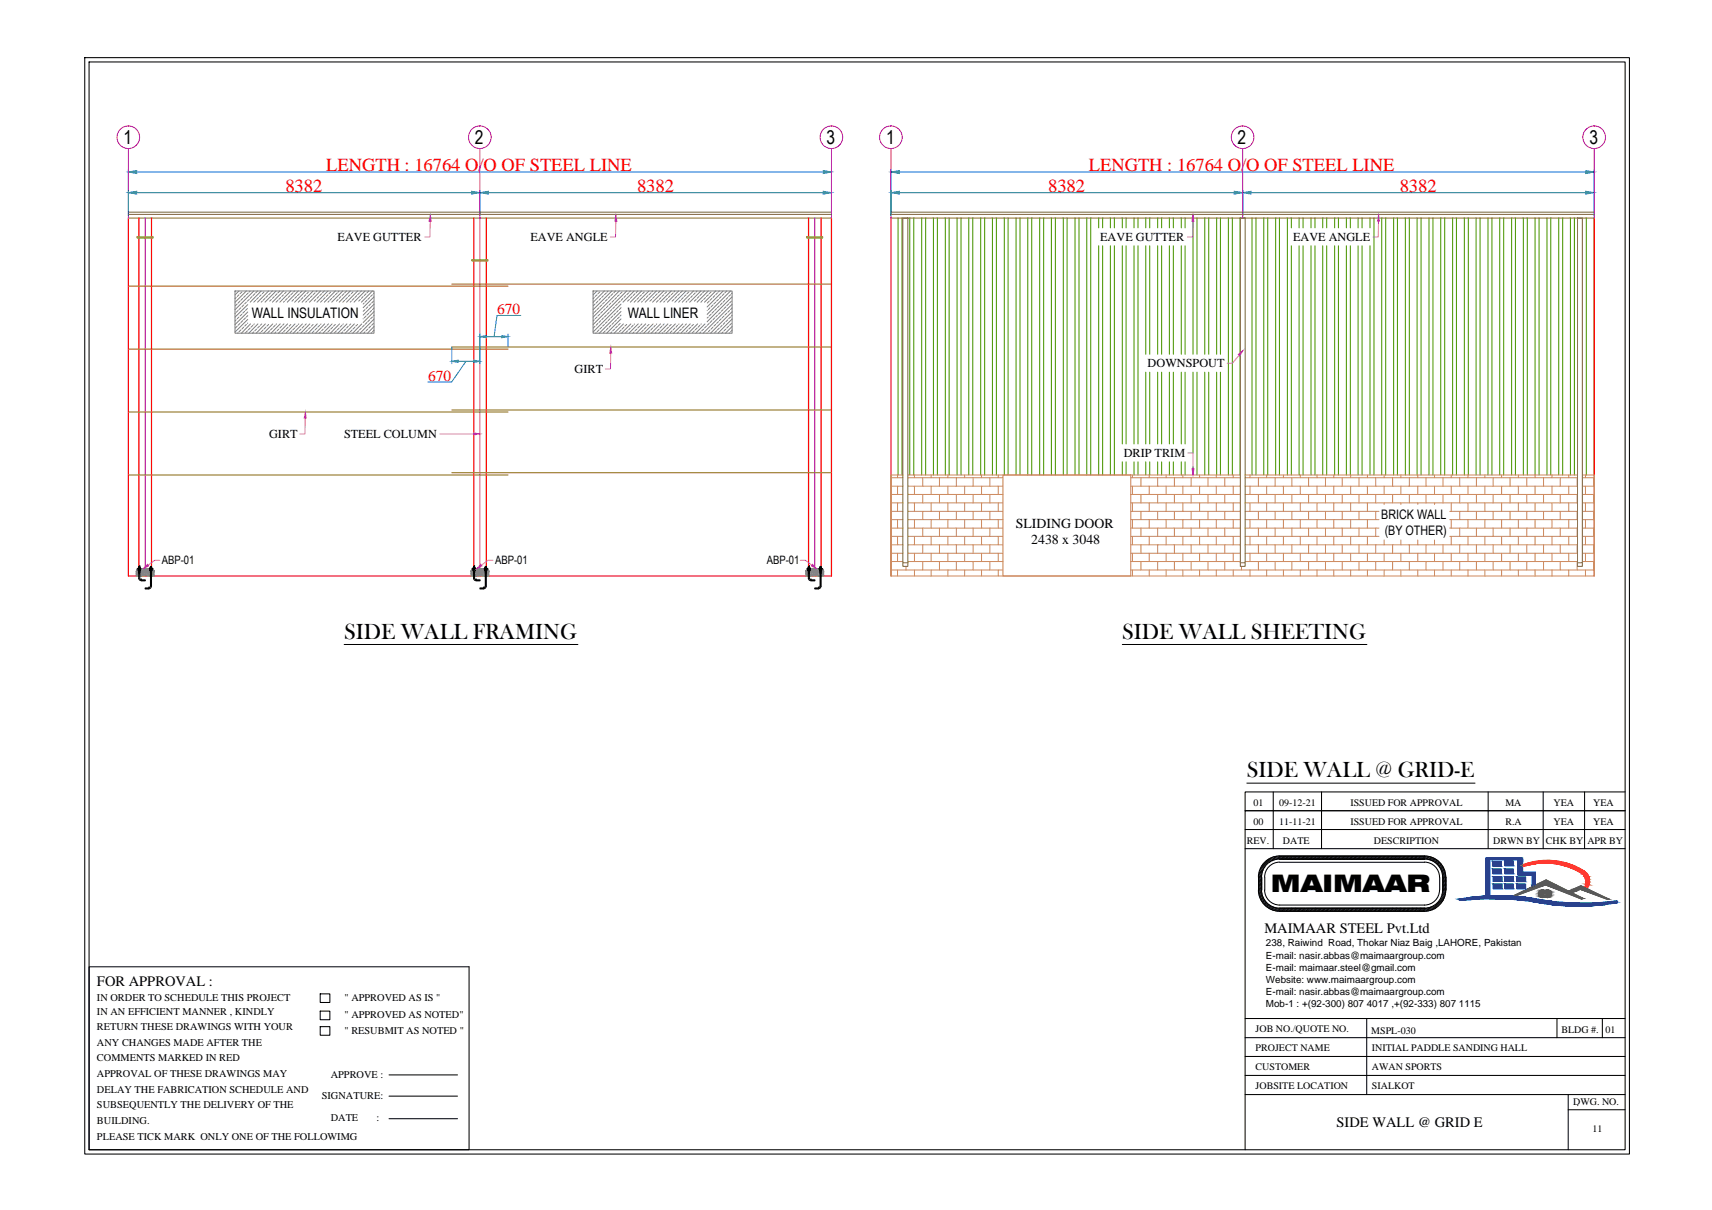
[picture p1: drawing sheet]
<svg xmlns="http://www.w3.org/2000/svg" width="420mm" height="297mm" viewBox="0 0 420 297" stroke-linecap="round" stroke-linejoin="round" font-family="sans-serif">
<defs><g id="words">
<text font-size="5.9" x="311.9" y="218.9">MAIMAAR</text>
<g font-size="5.5">
<text x="84.5" y="156.8">SIDE WALL FRAMING</text>
<text x="275.4" y="156.8">SIDE WALL SHEETING</text>
<text x="306" y="190.8">SIDE WALL @ GRID-E</text>
</g>
<g font-size="4.7">
<text x="30.3" y="35.3">1</text>
<text x="116.5" y="35.3">2</text>
<text x="202.9" y="35.3">3</text>
<text x="217.5" y="35.3">1</text>
<text x="303.7" y="35.3">2</text>
<text x="390.1" y="35.3">3</text>
</g>
<g font-size="4.5" fill="#f00">
<text x="80.1" y="41.9">LENGTH : 16764 O/O OF STEEL LINE</text>
<text x="267.2" y="41.9">LENGTH : 16764 O/O OF STEEL LINE</text>
<text x="70" y="47">8382</text>
<text x="156.4" y="47">8382</text>
<text x="257.2" y="47">8382</text>
<text x="343.5" y="47">8382</text>
</g>
<g font-size="3.8" fill="#f00">
<text x="122" y="77.2">670</text>
<text x="105" y="93.5">670</text>
</g>
<g font-size="3.6">
<text x="61.8" y="78.1">WALL INSULATION</text>
<text x="154.1" y="78.1">WALL LINER</text>
<text x="310.3" y="229.1">MAIMAAR STEEL Pvt.Ltd</text>
<text x="23.8" y="242">FOR APPROVAL :</text>
<text x="328" y="276.6">SIDE WALL @ GRID E</text>
</g>
<g font-size="3.4">
<text x="249.3" y="129.7">SLIDING DOOR</text>
<text x="253.1" y="133.6">2438 x 3048</text>
</g>
<g font-size="3.2">
<text x="339" y="127.4">BRICK WALL</text>
<text x="339.8" y="131.3">(BY OTHER)</text>
</g>
<g font-size="3">
<text x="82.8" y="59.2">EAVE GUTTER</text>
<text x="130.2" y="59.2">EAVE ANGLE</text>
<text x="270" y="59.2">EAVE GUTTER</text>
<text x="317.3" y="59.2">EAVE ANGLE</text>
<text x="141" y="91.6">GIRT</text>
<text x="281.7" y="90.2">DOWNSPOUT</text>
<text x="66.1" y="107.5">GIRT</text>
<text x="84.4" y="107.5">STEEL COLUMN</text>
<text x="275.8" y="112.2">DRIP TRIM</text>
</g>
<g font-size="2.8">
<text x="39.7" y="138.6">ABP-01</text>
<text x="121.5" y="138.6">ABP-01</text>
<text x="188.2" y="138.6">ABP-01</text>
</g>
<g font-size="2.5">
<text x="307.7" y="197.8">01</text>
<text x="313.9" y="197.8">09-12-21</text>
<text x="331.4" y="197.8">ISSUED FOR APPROVAL</text>
<text x="369.5" y="197.8">MA</text>
<text x="381.3" y="197.8">YEA</text>
<text x="391" y="197.8">YEA</text>
<text x="307.7" y="202.5">00</text>
<text x="313.9" y="202.4">11-11-21</text>
<text x="331.4" y="202.5">ISSUED FOR APPROVAL</text>
<text x="369.5" y="202.5">R.A</text>
<text x="381.3" y="202.5">YEA</text>
<text x="391" y="202.5">YEA</text>
<text x="306" y="207.1">REV.</text>
<text x="314.8" y="207.1">DATE</text>
<text x="337.2" y="207.1">DESCRIPTION</text>
<text x="366.5" y="207.1">DRWN BY</text>
<text x="379.4" y="207.1">CHK BY</text>
<text x="389.6" y="207.1">APR BY</text>
<text x="23.8" y="245.7">IN ORDER TO SCHEDULE THIS PROJECT</text>
<text x="84.6" y="245.7">&quot; APPROVED AS IS &quot;</text>
<text x="23.8" y="249.1">IN AN EFFICIENT MANNER , KINDLY</text>
<text x="84.6" y="250">&quot; APPROVED AS NOTED&quot;</text>
<text x="23.8" y="252.9">RETURN THESE DRAWINGS WITH YOUR</text>
<text x="23.8" y="256.8">ANY CHANGES MADE AFTER THE</text>
<text x="84.6" y="253.8">&quot; RESUBMIT AS NOTED &quot;</text>
<text x="308.2" y="253.5">JOB NO./QUOTE NO.</text>
<text x="336.5" y="253.8">MSPL-030</text>
<text x="336.7" y="258">INITIAL PADDLE SANDING HALL</text>
<text x="383.2" y="253.5">BLDG #.</text>
<text x="394.1" y="253.5">01</text>
<text x="23.8" y="260.6">COMMENTS MARKED IN RED</text>
<text x="308.2" y="258.1">PROJECT NAME</text>
<text x="308.2" y="262.8">CUSTOMER</text>
<text x="336.7" y="262.6">AWAN SPORTS</text>
<text x="23.8" y="264.4">APPROVAL OF THESE DRAWINGS MAY</text>
<text x="23.8" y="268.2">DELAY THE FABRICATION SCHEDULE AND</text>
<text x="79" y="269.7">SIGNATURE:</text>
<text x="81.2" y="264.5">APPROVE :</text>
<text x="308.2" y="267.4">JOBSITE LOCATION</text>
<text x="336.7" y="267.3">SIALKOT</text>
<text x="23.8" y="272.1">SUBSEQUENTLY THE DELIVERY OF THE</text>
<text x="23.8" y="275.9">BUILDING.</text>
<text x="81.2" y="275.3">DATE</text>
<text x="92.4" y="275.3">:</text>
<text x="386.1" y="271.2">DWG. NO.</text>
<text x="23.8" y="279.8">PLEASE TICK MARK ONLY ONE OF THE FOLLOWIMG</text>
<text x="390.8" y="277.9">11</text>
</g>
<g font-size="2.4">
<text x="310.7" y="232.3">238, Raiwind Road, Thokar Niaz Baig ,LAHORE, Pakistan</text>
<text x="310.7" y="235.3">E-mail: nasir.abbas@maimaargroup.com</text>
<text x="310.7" y="238.3">E-mail: maimaar.steel@gmail.com</text>
<text x="310.7" y="241.3">Website: www.maimaargroup.com</text>
<text x="310.7" y="244.2">E-mail: nasir.abbas@maimaargroup.com</text>
<text x="310.7" y="247.1">Mob-1 : +(92-300) 807 4017 ,+(92-333) 807 1115</text>
</g>
</g></defs>
<!-- layer: Outer Line -->
<g fill="none" stroke="#f00" stroke-width=".3">
<path d="M31.5 53.5v87.9h172.6v-87.9M34.1 53.5v4.6M34.1 58.5v81.2M37.2 53.5v4.6M37.2 58.5v81.2M116.3 53.5v10.3M119.4 53.5v10.3M198.4 53.5v4.6M198.4 58.5v81.2M201.5 53.5v4.6M201.5 58.5v81.2M218.7 53.5v87.9"/>
<path d="M391.3 53.5v87.9M116.3 64.1v75.6M119.4 64.1v75.6"/>
</g>
<!-- layer: EAVE GUTTER -->
<path d="M31.5 53.5h172.6M31.5 52.1h172.6M31.5 52.6h172.6M218.7 53.5h172.6M218.7 52.1h172.6M218.7 52.6h172.6M221.6 53.5h1.2v85.5h-1.2zM304.4 53.5h1.2v85.5h-1.2zM387.2 53.5h1.1v85.5h-1.1zM221.6 138.1h1.2M304.4 138.1h1.2M387.2 138.1h1.1" fill="none" stroke="#786332" stroke-width=".25"/>
<!-- layer: Dim1 -->
<g fill="none" stroke="#006edd" stroke-width=".25">
<path d="M31.5 41.6v11.3M33.5 42.2h168.5M33.5 47.3h82.2M117.8 46.7v6.2M119.9 47.3h82.1M204.1 41.6v11.3M218.7 41.6v11.3M220.7 42.2h168.5M220.7 47.3h82.2M305 46.7v6.2M307 47.3h82.2M391.3 41.6v11.3"/>
<path d="M127.8 77.4h-5.8l-.7 5.2M110.9 85.2v4.1M112.5 88.7h3.8M114.4 88.7l-3.6 5.1h-5.8M117.8 82v3.1M117.8 85.2v4.1M119.4 82.6h3.8M124.7 82v3.1"/>
</g>
<g fill="#006edd" stroke="#006edd" stroke-width=".25">
<path d="M31.5 42.2l2-.3v.7z"/>
<path d="M202 41.9l2.1 .3-2.1 .4z"/>
<path d="M31.5 47.3l2-.3v.6z"/>
<path d="M115.7 47l2.1 .3-2.1 .3z"/>
<path d="M202 47l2.1 .3-2.1 .3z"/>
<path d="M117.8 47.3l2.1-.3v.6z"/>
<path d="M117.8 82.6l1.6-.2v.5z"/>
<path d="M123.2 82.4l1.5 .2-1.5 .3z"/>
<path d="M116.3 88.4l1.5 .3-1.5 .3z"/>
<path d="M110.9 88.7l1.6-.3v.6z"/>
<path d="M218.7 42.2l2-.3v.7z"/>
<path d="M389.2 41.9l2.1 .3-2.1 .4z"/>
<path d="M218.7 47.3l2-.3v.6z"/>
<path d="M302.9 47l2.1 .3-2.1 .3z"/>
<path d="M389.2 47l2.1 .3-2.1 .3z"/>
<path d="M305 47.3l2-.3v.6z"/>
</g>
<!-- layer: Grid -->
<g fill="none" stroke="#a500dd" stroke-width=".25">
<path d="M31.5 36.5v17M117.8 36.5v27.3M204.1 36.5v17M218.7 36.5v17M305 36.5v17M391.3 36.5v17M35.6 53.5v4.6M35.6 58.5v81.2M200 53.5v4.6M200 58.5v81.2M117.8 64.1v75.6"/>
<circle cx="31.5" cy="33.7" r="2.77"/>
<circle cx="117.8" cy="33.7" r="2.77"/>
<circle cx="204" cy="33.7" r="2.77"/>
<circle cx="218.6" cy="33.7" r="2.77"/>
<circle cx="305" cy="33.7" r="2.77"/>
<circle cx="391.2" cy="33.7" r="2.77"/>
</g>
<!-- layer: Base Plate -->
<path d="M33.7 139.7h3.9v.2h-3.9zM115.8 139.7h3.9v.2h-3.9zM198 139.7h3.9v.2h-3.9z" fill="none" stroke="#00b85c" stroke-width=".25"/>
<!-- layer: HATCH -->
<g fill="none" stroke="#808080" stroke-width=".25">
<path d="M57.7 71.4h34.1v10.4h-34.1zM57.8 71.4l-.1 .1M57.8 76.9l-.1 .1M58 73l-.3 .3M58 78.5l-.3 .3M58.2 74.6l-.4 .5M58.4 76.2l-.4 .5M58.6 71.4l-.9 1M58.6 72.4l-.4 .4M58.6 77.8l-.4 .4M58.9 73.9l-.5 .5M58.9 79.4l-.5 .5"/>
<path d="M59.1 75.5l-.5 .5M59.4 71.7l-.5 .4M59.4 77.1l-.5 .5M59.6 73.3l-.5 .4M59.6 78.7l-.5 .5M59.8 74.9l-.4 .4M60 76.4l-.4 .5M60.3 72.6l-.5 .4M60.3 78l-.5 .5M60.5 71.4l-2.8 2.8M60.5 74.2l-.5 .4M60.5 79.6l-.5 .5"/>
<path d="M60.7 75.7l-.4 .5M60.8 74.8l-3.1 3.1M60.8 76.6l-3.1 3.1M60.8 78.4l-3.1 3.1M60.8 77.5l-.3 .3M60.8 79.3l-.1 .1M60.9 71.9l-.4 .5M61.2 73.5l-.5 .4M61.4 71.4l-.2 .3M61.5 79.5l-2.3 2.3M61.9 72.8l-.5 .5M62.1 79.9l-.5 .4"/>
<path d="M62.3 71.4l-4.6 4.6M62.4 79.5l-.1 .1M62.5 72.1l-.4 .5M62.8 73.7l-.5 .5M63.2 71.4l-.4 .5M63.3 79.5l-2.2 2.3M63.4 73l-.4 .5M64.1 71.4l-2.7 2.8M64.1 72.4l-.4 .4M64.2 79.5l-.3 .4M64.4 73.9l-.3 .3M64.8 71.7l-.4 .4"/>
<path d="M65 73.3l-.4 .4M65.1 79.5l-2.2 2.3M65.7 72.6l-.5 .4M65.9 71.4l-2.7 2.8M65.9 79.6l-.4 .5M66.4 71.9l-.5 .5M66.6 73.5l-.4 .4M66.9 71.4l-.3 .3M66.9 79.5l-2.2 2.3M67.3 72.8l-.4 .5M67.5 79.9l-.4 .4M67.7 71.4l-2.7 2.8"/>
<path d="M67.9 79.5l-.2 .1M68 72.1l-.5 .5M68.2 73.7l-.5 .5M68.7 71.4l-.5 .5M68.8 79.5l-2.3 2.3M68.9 73l-.5 .5M69.6 71.4l-2.7 2.8M69.6 72.4l-.5 .4M69.7 79.5l-.3 .4M69.8 73.9l-.2 .3M70.2 71.7l-.4 .4M70.5 73.3l-.5 .4"/>
<path d="M70.6 79.5l-2.3 2.3M71.2 72.6l-.5 .4M71.4 71.4l-2.7 2.8M71.4 79.6l-.4 .5M71.9 71.9l-.5 .5M72.1 73.5l-.5 .4M72.3 71.4l-.2 .3M72.4 79.5l-2.2 2.3M72.8 72.8l-.5 .5M73 79.9l-.5 .4M73.2 71.4l-2.7 2.8M73.3 79.5l-.1 .1"/>
<path d="M73.5 72.1l-.5 .5M73.7 73.7l-.5 .5M74.1 71.4l-.4 .5M74.2 79.5l-2.2 2.3M74.4 73l-.5 .5M75 71.4l-2.7 2.8M75 72.4l-.4 .4M75.2 79.5l-.4 .4M75.3 73.9l-.3 .3M75.7 71.7l-.4 .4M76 73.3l-.5 .4M76 79.5l-2.2 2.3"/>
<path d="M76.6 72.6l-.4 .4M76.8 71.4l-2.7 2.8M76.8 79.6l-.4 .5M77.3 71.9l-.5 .5M77.5 73.5l-.4 .4M77.8 71.4l-.3 .3M77.9 79.5l-2.3 2.3M78.2 72.8l-.4 .5M78.5 79.9l-.5 .4M78.7 71.4l-2.7 2.8M78.8 79.5l-.1 .1M78.9 72.1l-.4 .5"/>
<path d="M79.1 73.7l-.4 .5M79.6 71.4l-.5 .5M79.7 79.5l-2.3 2.3M79.8 73l-.5 .5M80.5 71.4l-2.7 2.8M80.5 72.4l-.4 .4M80.6 79.5l-.3 .4M80.7 73.9l-.2 .3M81.2 71.7l-.5 .4M81.4 73.3l-.4 .4M81.5 79.5l-2.2 2.3M82.1 72.6l-.5 .4"/>
<path d="M82.3 71.4l-2.7 2.8M82.3 79.6l-.5 .5M82.8 71.9l-.5 .5M83 73.5l-.4 .4M83.2 71.4l-.2 .3M83.3 79.5l-2.2 2.3M83.7 72.8l-.5 .5M83.9 79.9l-.4 .4M84.1 71.4l-2.7 2.8M84.3 79.5l-.2 .1M84.4 72.1l-.5 .5M84.6 73.7l-.5 .5"/>
<path d="M85.1 71.4l-.5 .5M85.1 79.5l-2.2 2.3M85.3 73l-.5 .5M86 71.4l-2.8 2.8M86 72.4l-.5 .4M86.1 79.5l-.4 .4M86.2 73.9l-.2 .3M86.6 71.7l-.4 .4M86.9 73.3l-.5 .4M87 79.5l-2.3 2.3M87.6 72.6l-.5 .4M87.8 71.4l-2.7 2.8"/>
<path d="M87.8 79.6l-.5 .5M88.2 71.9l-.4 .5M88.4 73.5l-.4 .4M88.7 71.4l-.3 .3M88.8 79.5l-2.3 2.3M89.1 72.8l-.4 .5M89.1 78.2v.1M89.4 74.4l-.3 .2M89.4 79.9l-.5 .4M89.6 71.4l-2.7 2.8M89.6 76l-.5 .4M89.8 72.1l-.4 .5"/>
<path d="M89.8 77.6l-.4 .4M90.1 73.7l-.5 .5M90.1 79.2l-.5 .4M90.3 75.3l-.5 .4M90.5 71.4l-.4 .5M90.5 76.9l-.4 .5M90.7 73l-.4 .5M90.7 78.5l-.4 .5M90.9 74.6l-.4 .5M91.2 76.2l-.5 .5M91.4 71.4l-2.7 2.8M91.4 72.4l-.5 .4"/>
<path d="M91.4 77.8l-.5 .4M91.7 73.9l-.5 .5M91.7 79.4l-.5 .5M91.8 72.9l-2.7 2.6M91.8 74.7l-2.7 2.7M91.8 76.5l-2.7 2.7M91.8 78.3l-3.4 3.5M91.8 71.9l-.1 .2M91.8 75.6l-.4 .4M91.8 77.4l-.1 .2M145.6 71.4h34.1v10.4h-34.1zM145.6 71.4v.1"/>
<path d="M145.6 76.9v.1M145.9 73l-.3 .3M145.9 78.5l-.3 .3M146.1 74.6l-.5 .5M146.3 76.2l-.4 .5M146.5 71.4l-.9 1M146.5 72.4l-.4 .4M146.5 77.8l-.4 .4M146.7 73.9l-.4 .5M146.7 79.4l-.4 .5M147 75.5l-.5 .5M147.2 71.7l-.5 .4"/>
<path d="M147.2 77.1l-.5 .5M147.4 73.3l-.4 .4M147.4 78.7l-.4 .5M147.7 74.9l-.5 .4M147.9 76.4l-.5 .5M148.1 72.6l-.4 .4M148.1 78l-.4 .5M148.4 71.4l-2.8 2.8M148.4 74.2l-.5 .4M148.4 79.6l-.5 .5M148.6 75.7l-.5 .5M148.8 71.9l-.4 .5"/>
<path d="M148.8 77.4l-.4 .4M149 73.5l-.4 .4M149 79l-.4 .4M149.2 71.4l-.2 .3M149.2 75.1l-.4 .4M149.5 76.7l-.5 .4M149.7 72.8l-.5 .5M149.7 78.2l-.5 .5M149.9 74.4l-.4 .5M149.9 79.9l-.4 .4M150.2 71.4l-4.6 4.6M150.2 76l-.5 .4"/>
<path d="M150.4 72.1l-.5 .5M150.4 77.6l-.5 .4M150.6 73.7l-.4 .5M150.6 79.2l-.4 .4M150.8 75.3l-.4 .4M151.1 71.4l-.5 .5M151.1 76.9l-.5 .5M151.3 73l-.5 .5M151.3 78.5l-.5 .5M151.5 74.6l-.4 .5M151.7 76.2l-.4 .5M152 71.4l-6.4 6.5"/>
<path d="M152 72.4l-.5 .4M152 77.8l-.5 .4M152.2 73.9l-.5 .5M152.2 79.4l-.5 .5M152.4 74.6l-6.8 6.9M152.4 76.5l-5.3 5.3M152.4 78.3l-3.5 3.5M152.4 75.5l-.4 .5M152.4 77.4l-.2 .2M152.7 71.7l-.5 .4M152.9 73.3l-.4 .4M153 79.5l-2.3 2.3"/>
<path d="M153.6 72.6l-.5 .4M153.8 71.4l-8.2 8.3M153.8 79.6l-.5 .5M154.3 71.9l-.5 .5M154.5 73.5l-.5 .4M154.7 71.4l-.2 .3M154.8 79.5l-2.3 2.3M155.2 72.8l-.5 .5M155.4 79.9l-.4 .4M155.6 71.4l-2.7 2.8M155.7 79.5l-.1 .1M155.8 72.1l-.4 .5"/>
<path d="M156.1 73.7l-.5 .5M156.5 71.4l-.4 .5M156.6 79.5l-2.2 2.3M156.8 73l-.5 .5M157.5 71.4l-2.8 2.8M157.5 72.4l-.5 .4M157.5 79.5l-.3 .4M157.7 73.9l-.2 .3M158.1 71.7l-.4 .4M158.3 73.3l-.4 .4M158.5 79.5l-2.3 2.3M159 72.6l-.4 .4"/>
<path d="M159.3 71.4l-2.8 2.8M159.3 79.6l-.5 .5M159.7 71.9l-.4 .5M159.9 73.5l-.4 .4M160.2 71.4l-.3 .3M160.3 79.5l-2.3 2.3M160.6 72.8l-.4 .5M160.8 79.9l-.4 .4M161.1 71.4l-2.8 2.8M161.2 79.5l-.1 .1M161.3 72.1l-.5 .5M161.6 73.7l-.5 .5"/>
<path d="M162 71.4l-.4 .5M162.1 79.5l-2.3 2.3M162.2 73l-.4 .5M162.9 71.4l-2.7 2.8M162.9 72.4l-.5 .4M163 79.5l-.3 .4M163.1 73.9l-.2 .3M163.6 71.7l-.5 .4M163.8 73.3l-.4 .4M163.9 79.5l-2.3 2.3M164.5 72.6l-.4 .4M164.7 71.4l-2.7 2.8"/>
<path d="M164.7 79.6l-.4 .5M165.2 71.9l-.5 .5M165.4 73.5l-.5 .4M165.6 71.4l-.2 .3M165.7 79.5l-2.2 2.3M166.1 72.8l-.5 .5M166.3 79.9l-.4 .4M166.6 71.4l-2.8 2.8M166.6 79.5v.1M166.8 72.1l-.5 .5M167 73.7l-.4 .5M167.4 71.4l-.4 .5"/>
<path d="M167.6 79.5l-2.3 2.3M167.7 73l-.5 .5M168.4 71.4l-2.8 2.8M168.4 72.4l-.5 .4M168.5 79.5l-.4 .4M168.6 73.9l-.2 .3M169.1 71.7l-.5 .4M169.3 73.3l-.5 .4M169.4 79.5l-2.3 2.3M169.9 72.6l-.4 .4M170.2 71.4l-2.8 2.8M170.2 79.6l-.5 .5"/>
<path d="M170.6 71.9l-.4 .5M170.9 73.5l-.5 .4M171.1 71.4l-.2 .3M171.2 79.5l-2.3 2.3M171.5 72.8l-.4 .5M171.8 79.9l-.5 .4M172 71.4l-2.7 2.8M172.1 79.5l-.1 .1M172.2 72.1l-.4 .5M172.4 73.7l-.4 .5M172.9 71.4l-.5 .5M173 79.5l-2.3 2.3"/>
<path d="M173.2 73l-.5 .5M173.6 76.2l-.1 .1M173.8 71.4l-2.7 2.8M173.8 72.4l-.4 .4M173.8 77.8l-.3 .3M174 73.9l-.4 .5M174 79.4l-.4 .5M174.3 75.5l-.5 .5M174.5 71.7l-.5 .4M174.5 77.1l-.5 .5M174.7 73.3l-.4 .4M174.7 78.7l-.4 .5"/>
<path d="M175 74.9l-.5 .4M175.2 76.4l-.5 .5M175.4 72.6l-.4 .4M175.4 78l-.4 .5M175.7 71.4l-2.8 2.8M175.7 74.2l-.5 .4M175.7 79.6l-.5 .5M175.9 75.7l-.5 .5M176.1 71.9l-.4 .5M176.1 77.4l-.4 .4M176.3 73.5l-.4 .4M176.3 79l-.4 .4"/>
<path d="M176.5 71.4l-.2 .3M176.5 75.1l-.4 .4M176.8 76.7l-.5 .4M177 72.8l-.5 .5M177 78.2l-.5 .5M177.2 74.4l-.4 .5M177.2 79.9l-.4 .4M177.5 71.4l-4 4M177.5 76l-.5 .4M177.7 72.1l-.5 .5M177.7 77.6l-.5 .4M177.9 73.7l-.4 .5"/>
<path d="M177.9 79.2l-.4 .4M178.2 75.3l-.5 .4M178.4 71.4l-.5 .5M178.4 76.9l-.5 .5M178.6 73l-.4 .5M178.6 78.5l-.4 .5M178.8 74.6l-.4 .5M179 76.2l-.4 .5M179.3 71.4l-5.8 5.8M179.3 72.4l-.5 .4M179.3 77.8l-.5 .4M179.5 73.9l-.5 .5"/>
<path d="M179.5 79.4l-.5 .5M179.7 72.9l-6.2 6.1M179.7 74.7l-7.1 7.1M179.7 76.5l-5.3 5.3M179.7 78.3l-3.5 3.5M179.7 71.9l-.2 .2M179.7 75.6l-.4 .4M179.7 77.4l-.2 .2M58.2 80.1l-.4 .4M58.4 81.7l-.1 .1M59.1 81l-.5 .5M59.8 80.3l-.4 .5"/>
<path d="M60.7 81.2l-.4 .5M61.4 80.5l-.5 .5M62.3 81.5l-.4 .3M63 80.8l-.5 .4M63.7 80.1l-.5 .4M63.9 81.7l-.1 .1M64.6 81l-.5 .5M65.2 80.3l-.4 .5M66.2 81.2l-.5 .5M66.9 80.5l-.5 .5M67.7 81.5l-.3 .3M68.4 80.8l-.4 .4"/>
<path d="M69.1 80.1l-.4 .4M69.4 81.7l-.2 .1M70 81l-.4 .5M70.7 80.3l-.5 .5M71.6 81.2l-.4 .5M72.3 80.5l-.4 .5M73.2 81.5l-.3 .3M73.9 80.8l-.4 .4M74.6 80.1l-.5 .4M74.8 81.7l-.1 .1M75.5 81l-.5 .5M76.2 80.3l-.5 .5"/>
<path d="M77.1 81.2l-.5 .5M77.8 80.5l-.5 .5M78.7 81.5l-.4 .3M79.3 80.8l-.4 .4M80.1 80.1l-.5 .4M80.3 81.7l-.1 .1M81 81l-.5 .5M81.6 80.3l-.4 .5M82.6 81.2l-.5 .5M83.2 80.5l-.4 .5M84.1 81.5l-.3 .3M84.8 80.8l-.4 .4"/>
<path d="M85.5 80.1l-.4 .4M85.7 81.7l-.1 .1M86.4 81l-.4 .5M87.1 80.3l-.5 .5M88 81.2l-.4 .5M88.7 80.5l-.5 .5M89.6 81.5l-.3 .3M90.3 80.8l-.5 .4M90.9 80.1l-.4 .4M91.2 81.7l-.1 .1M91.8 80.2l-1.6 1.6M91.8 81l-.4 .5"/>
<path d="M146.1 80.1l-.5 .4M146.3 81.7l-.1 .1M147 81l-.5 .5M147.7 80.3l-.5 .5M148.6 81.2l-.5 .5M149.2 80.5l-.4 .5M150.2 81.5l-.4 .3M150.8 80.8l-.4 .4M151.5 80.1l-.4 .4M151.7 81.7v.1M152.5 81l-.5 .5M153.1 80.3l-.4 .5"/>
<path d="M154 81.2l-.4 .5M154.7 80.5l-.4 .5M155.6 81.5l-.3 .3M156.3 80.8l-.5 .4M157 80.1l-.5 .4M157.2 81.7l-.1 .1M157.9 81l-.4 .5M158.6 80.3l-.5 .5M159.5 81.2l-.5 .5M160.2 80.5l-.5 .5M161.1 81.5l-.3 .3M161.8 80.8l-.5 .4"/>
<path d="M162.4 80.1l-.4 .4M162.7 81.7l-.1 .1M163.4 81l-.5 .5M164.1 80.3l-.5 .5M164.9 81.2l-.4 .5M165.6 80.5l-.4 .5M166.6 81.5l-.4 .3M167.2 80.8l-.4 .4M167.9 80.1l-.5 .4M168.1 81.7l-.1 .1M168.8 81l-.4 .5M169.5 80.3l-.4 .5"/>
<path d="M170.4 81.2l-.5 .5M171.1 80.5l-.5 .5M172 81.5l-.3 .3M172.7 80.8l-.5 .4M173.4 80.1l-.5 .4M173.6 81.7l-.1 .1M174.3 81l-.5 .5M175 80.3l-.5 .5M175.9 81.2l-.5 .5M176.5 80.5l-.4 .5M177.5 81.5l-.4 .3M178.2 80.8l-.5 .4"/>
<path d="M178.8 80.1l-.4 .4M179 81.7v.1M179.7 80.2l-1.7 1.6M179.7 81l-.4 .5M33.7 140h.1M33.7 139.9h.1M33.7 139.9h3.9l.2 .5h-4.4zM33.8 139.9h.1M33.8 140h.1M33.9 139.9h.1M34 140h.1M34.1 140h.1"/>
<path d="M34.1 139.9h.1M34.2 139.9h.1M34.2 140h.1M34.3 139.9h.1M34.3 140h.1M34.4 139.9h.1M34.5 140h.1M34.6 139.9h.1M34.6 140h.1M34.7 139.9h.1M34.7 140h.1M34.8 139.9h.1"/>
<path d="M34.9 139.9h.1M35 139.9h.1M35.1 139.9h.1M35.2 139.9h.1M35.2 140h.1M35.3 139.9h.1M35.4 139.9h.1M35.4 140h.1M35.5 139.9h.1M35.6 139.9h.1M35.7 140h.1M35.7 139.9h.1"/>
<path d="M35.8 140h.1M35.8 139.9h.1M35.9 140h.1M35.9 139.9h.1M36 139.9h.1M36.1 139.9h.1M36.2 140h.1M36.3 139.9h.1M36.3 140h.1M36.4 139.9h.1M36.5 140h.1M36.5 139.9h.1"/>
<path d="M36.6 140h.1M36.7 139.9h.1M36.8 140h.1M36.8 139.9h.1M36.9 139.9h.1M37 139.9h.1M37 140h.1M37.1 139.9h.1M37.1 140h.1M37.2 139.9h.1M37.3 140h.1M37.3 139.9h.1"/>
<path d="M37.4 139.9h.1M37.4 140h.1M37.5 139.9h.1M37.5 140h.1M37.6 139.9h.1M37.6 140h.1M115.8 140h.1M115.8 139.9h.1M115.8 139.9h4l.2 .5h-4.4zM115.9 139.9h.1M116 140h.1M116 139.9h.1"/>
<path d="M116.1 139.9h.1M116.1 140h.1M116.2 139.9h.1M116.3 140h.1M116.3 139.9h.1M116.4 140h.1M116.4 139.9h.1M116.5 139.9h.1M116.5 140h.1M116.6 140h.1M116.6 139.9h.1M116.7 139.9h.1"/>
<path d="M116.7 140h.1M116.8 140h.1M116.8 139.9h.1M116.9 139.9h.1M116.9 140h.1M117 139.9h.1M117.1 139.9h.1M117.2 139.9h.1M117.3 139.9h.1M117.4 140h.1M117.4 139.9h.1M117.5 139.9h.1"/>
<path d="M117.5 140h.1M117.6 139.9h.1M117.7 139.9h.1M117.7 140h.1M117.8 140h.1M117.9 139.9h.1M118 140h.1M118 139.9h.1M118.1 140h.1M118.1 139.9h.1M118.2 139.9h.1M118.2 140h.1"/>
<path d="M118.3 139.9h.1M118.3 140h.1M118.4 139.9h.1M118.5 140h.1M118.5 139.9h.1M118.6 139.9h.1M118.6 140h.1M118.7 139.9h.1M118.8 140h.1M118.8 139.9h.1M118.9 140h.1M118.9 139.9h.1"/>
<path d="M119 139.9h.1M119 140h.1M119.1 139.9h.1M119.2 140h.1M119.3 139.9h.1M119.3 140h.1M119.4 139.9h.1M119.4 140h.1M119.5 139.9h.1M119.6 140h.1M119.6 139.9h.1M119.7 140h.1"/>
<path d="M119.7 139.9h.1M119.8 140h.1M198 140h.1M198 139.9h.1M198 139.9h3.9l.3 .5h-4.4zM198.1 139.9h.1M198.2 139.9h.1M198.3 140h.1M198.3 139.9h.1M198.4 140h.1M198.4 139.9h.1M198.5 139.9h.1"/>
<path d="M198.5 140h.1M198.6 140h.1M198.6 139.9h.1M198.7 140h.1M198.8 139.9h.1M198.8 140h.1M198.9 139.9h.1M198.9 140h.1M199 139.9h.1M199 140h.1M199.1 139.9h.1M199.2 139.9h.1"/>
<path d="M199.3 139.9h.1M199.4 139.9h.1M199.5 139.9h.1M199.5 140h.1M199.6 139.9h.1M199.6 140h.1M199.7 139.9h.1M199.7 140h.1M199.8 139.9h.1M199.8 140h.1M199.9 139.9h.1M200 140h.1"/>
<path d="M200.1 140h.1M200.2 139.9h.1M200.3 140h.1M200.3 139.9h.1M200.4 140h.1M200.5 139.9h.1M200.5 140h.1M200.6 139.9h.1M200.6 140h.1M200.7 139.9h.1M200.8 139.9h.1M200.8 140h.1"/>
<path d="M200.9 139.9h.1M200.9 140h.1M201 139.9h.1M201.1 140h.1M201.1 139.9h.1M201.2 140h.1M201.3 139.9h.1M201.4 140h.1M201.4 139.9h.1M201.5 140h.1M201.5 139.9h.1M201.6 140h.1"/>
<path d="M201.6 139.9h.1M201.7 139.9h.1M201.7 140h.1M201.8 139.9h.1M201.8 140h.1M201.9 140h.1M201.9 139.9h.1M33.4 140.4h4.4v1h-4.4zM33.5 140.4h.1M33.5 140.3h.1M33.5 140.8v.1v-.1M33.5 140.2h.1"/>
<path d="M33.6 140.7h.1M33.6 141.4h.1M33.6 140.1h.1M33.6 140h.1M33.6 140.2h.1M33.6 140.3h.1M33.7 141.4h.1M33.7 140.1h.1M33.7 140.2h.1M33.7 140.3h.1M33.7 141h.1M33.8 140.9h.1"/>
<path d="M33.8 141.2h.1M33.8 141.3h.1M33.8 140.1h.1M33.8 140.2h.1M33.8 140.3h.1M33.8 140.4h.1M33.8 140.5h.1M33.8 140.7h.1M33.9 140h.1M33.9 140.2h.1M33.9 141.2h.1M33.9 140.1h.1"/>
<path d="M33.9 140.4h.1M34 140.6h.1M34 141h.1M34 140.1h.1M34 140.3h.1M34 140.2h.1M34 140.4h.1M34.1 140.3h.1M34.1 140.1h.1M34.1 140.2h.1M34.1 141.4h.1M34.1 140.4h.1"/>
<path d="M34.1 140.7h.1M34.2 140.1h.1M34.2 140.2h.1M34.2 140.3h.1M34.2 140.6h.1M34.3 141.2h.1M34.3 140.2h.1M34.3 140.4h.1M34.3 140.5h.1M34.3 140.8h.1M34.3 140.1h.1M34.3 140.3h.1"/>
<path d="M34.3 140.9h.1M34.4 140.6h.1M34.4 140.3h.1M34.4 140.4h.1M34.4 140h.1M34.4 140.1h.1M34.4 140.2h.1M34.4 141.4h.1M34.5 141.3h.1M34.5 140.1h.1M34.5 140.4h.1M34.5 140.3h.1"/>
<path d="M34.5 140.2h.1M34.6 140.1h.1M34.6 140.2h.1M34.6 140.4h.1M34.6 140.6h.1M34.6 141.4h.1M34.6 140.3h.1M34.6 140.9v.2zM34.6 140.6l.1 .1M34.7 140.7h.1M34.7 141.4h.1M34.7 140.2h.1"/>
<path d="M34.7 140.4h.1M34.7 140.6h-.1M34.7 141.3h.1M34.7 140.1h.1M34.7 140.3h.1M34.8 140.1h.1M34.8 140.2h.1M34.8 140.3h.1M34.8 140.7h.1M34.8 141.1h.1M34.8 141.4h.1M34.8 140h.1"/>
<path d="M34.9 140.1h.1M34.9 140.2h.1M34.9 140.3h.1M34.9 140.4h.1M34.9 141.1h.1M34.9 140h.1M35 140.4h.1M35 140.9h.1M35 141.2h.1M35 140.5h.1M35 140h.1M35 140.1h.1"/>
<path d="M35 140.2h.1M35 140.3h.1M35 141.3h.1M35.1 140.3h.1M35.1 140h.1M35.1 140.1h.1M35.1 140.2h.1M35.1 140.4h.1M35.2 140.1h.1M35.2 140.3h.1M35.2 141.2h.1M35.2 141.3h.1"/>
<path d="M35.2 140.2h.1M35.2 140.8h.1M35.2 140.4h.1M35.3 141h.1M35.3 140.5h.1M35.3 140h.1M35.3 140.1h.1M35.3 140.3h.1M35.3 141.4h.1M35.3 140.2h.1M35.4 140.6h.1M35.4 141.2h.1"/>
<path d="M35.4 140.3h.1M35.4 140.4h.1M35.4 140.1h.1M35.4 140.2h.1M35.5 140.4h.1M35.5 141h.1M35.5 140.3h.1M35.5 140.1h.1M35.5 140.2h.1M35.6 141.3h.1M35.6 140h.1M35.6 140.1h.1"/>
<path d="M35.6 140.2h.1M35.6 140.3h.1M35.6 140.4h.1M35.6 141.2h.1M35.7 140.8h.1M35.7 140.1h.1M35.7 140.2h.1M35.7 140.3h.1M35.7 140.4h.1M35.7 140.5h.1M35.8 140.8h.1M35.8 141.2h.1"/>
<path d="M35.8 140.1h.1M35.8 140.2h.1M35.8 140.3h.1M35.8 140.4h.1M35.8 141.3h.1M35.9 140.6h.1M35.9 140.9h.1M35.9 140.1h.1M35.9 140.2h.1M35.9 140.3h.1M35.9 140.4h.1M36 140.1h.1"/>
<path d="M36 140.2h.1M36 140.3h.1M36 140h.1M36 141.1h.1M36 140.4h.1M36.1 140.1h.1M36.1 140.2h.1M36.1 140.3h.1M36.1 140h.1M36.1 141.4h.1M36.1 140.9h.1M36.1 140.7l.1 .1"/>
<path d="M36.2 140.1h.1M36.2 140.4h.1M36.2 140.7h-.1M36.2 140.2h.1M36.2 140.3h.1M36.3 140.1h.1M36.3 140.2h.1M36.3 140.3h.1M36.3 140.7h.1M36.3 141.1h.1M36.3 140.8h.1M36.3 140.4h.1"/>
<path d="M36.4 140.9h.1M36.4 141.2h.1M36.4 141.4h.1M36.4 141.1h.1M36.4 140h.1M36.4 140.1h.1M36.4 140.2h.1M36.4 140.3h.1M36.4 140.5h.1M36.5 140.1h.1M36.5 140.2h.1M36.5 140.3h.1"/>
<path d="M36.5 140.4h.1M36.5 140.5h.1M36.5 140.6h.1M36.6 140.1h.1M36.6 140.2h.1M36.6 140.3h.1M36.6 140.4h.1M36.6 141.3h.1M36.7 141h.1M36.7 141.4h.1M36.7 140h.1M36.7 140.1h.1"/>
<path d="M36.7 140.2h.1M36.7 140.3h.1M36.7 141.2h.1M36.8 140.4h.1M36.8 140.8h.1M36.8 140.1h.1M36.8 140.2h.1M36.8 140.3h.1M36.9 140.9h.1M36.9 140.3h.1M36.9 140.1h.1M36.9 140.4h.1"/>
<path d="M36.9 140.8h.1M36.9 141.1h.1M36.9 140.6h.1M36.9 140h.1M36.9 140.2h.1M37 141h.1M37 140.4h.1M37 140.1h.1M37 140.2h.1M37 140.3h.1M37.1 141.3h.1M37.1 140.1h.1"/>
<path d="M37.1 140.2h.1M37.1 140.3h.1M37.1 140.4h.1M37.2 140h.1M37.2 140.1h.1M37.2 140.2h.1M37.2 140.3h.1M37.2 141.4h.1M37.2 140.6h.1M37.3 140.1h.1M37.3 140.3h.1M37.3 140.4h.1"/>
<path d="M37.3 140.2h.1M37.3 140.9h.1M37.3 141.3h.1M37.3 140.5h.1M37.4 141.4h.1M37.4 140.6h.1M37.4 140.1h.1M37.4 140.2h.1M37.4 140.3h.1M37.4 140.7h.1M37.4 141.1h.1M37.4 140.9h.1"/>
<path d="M37.4 140.4h.1M37.5 140.1h.1M37.5 140.2h.1M37.5 140.3h.1M37.5 140.4h.1M37.6 140.9h.1M37.6 140.3h.1M37.6 140.5h.1M37.6 140.1h.1M37.6 140.2h.1M37.6 140.4h.1M37.6 140.8h.1"/>
<path d="M37.7 141.2h.1M37.7 140.1h.1M37.7 140.3h.1M37.7 140.2h.1M37.8 141.4h.1M37.8 140.3h.1M37.8 140.4h.1M115.6 140.4h4.4v1h-4.4zM115.6 140.9h.1M115.6 140.4h.1M115.7 140.3h.1M115.7 140.8v.1"/>
<path d="M115.7 140.2h.1M115.7 140.4h.1M115.7 140.8l-.1 .1M115.8 140.7h.1M115.8 141.4h.1M115.8 140.4h.1M115.8 140.1h.1M115.8 140.2h.1M115.8 140.3h.1M115.8 141.1h.1M115.9 141h.1M115.9 140.3h.1"/>
<path d="M115.9 140.9h.1M115.9 141.2h.1M115.9 141.3h.1M115.9 140h.1M115.9 140.1h.1M115.9 140.2h.1M115.9 140.4h.1M116 140.9h.1M116 140.5h.1M116 140.7h.1M116 140.1h.1M116 140.2h.1"/>
<path d="M116 140.3h.1M116 140.4h.1M116.1 141.2h.1M116.1 140.1h.1M116.1 140.2h.1M116.1 140.4h.1M116.1 140.6h.1M116.1 141h.1M116.1 140.3h.1M116.2 140h.1M116.2 140.1h.1M116.2 140.2h.1"/>
<path d="M116.2 140.4h.1M116.2 140.3h.1M116.3 141.4h.1M116.3 140.1h.1M116.3 140.3h.1M116.3 140.2h.1M116.3 140.4h.1M116.3 140.7h.1M116.4 140.6h.1M116.4 140.1h.1M116.4 140.3h.1M116.4 140.2h.1"/>
<path d="M116.4 140.4h.1M116.4 141.2h.1M116.5 140.5h.1M116.5 140.8h.1M116.5 140.1h.1M116.5 140.2h.1M116.5 140.3h.1M116.5 140.9h.1M116.5 141.2h.1M116.6 140.6h.1M116.6 140.3h.1M116.6 140.1h.1"/>
<path d="M116.6 141.4h.1M116.6 140.2h.1M116.6 140.4h.1M116.6 141.3h.1M116.7 140.3h.1M116.7 140.1h.1M116.7 140.2h.1M116.7 140.4h.1M116.8 140.6h.1M116.8 141.4h.1M116.8 140.1h.1M116.8 140.3h.1"/>
<path d="M116.8 140.2h.1M116.8 140.9v.2v-.2M116.8 140.4h.1M116.9 140.7h.1M116.9 141.4h.1M116.9 140.1h.1M116.9 140.2h.1M116.9 140.3h.1M116.9 140.4h.1M116.9 140.6h.1M116.9 141.3h.1M117 140.7h.1"/>
<path d="M117 141.1h.1M117 141.4h.1M117 140h.1M117 140.1h.1M117 140.2h.1M117 140.3h.1M117 140.4h.1M117.1 140.1h.1M117.1 140.2h.1M117.1 140.3h.1M117.1 140.4h.1M117.1 141.1h.1"/>
<path d="M117.2 140.4h.1M117.2 140.9h.1M117.2 141.2h.1M117.2 140.5h.1M117.2 140h.1M117.2 140.1h.1M117.2 140.2h.1M117.2 140.3h.1M117.2 141.3h.1M117.3 140h.1M117.3 140.1h.1M117.3 140.2h.1"/>
<path d="M117.3 140.4h.1M117.3 140.3h.1M117.3 141.2h.1M117.4 141.3h.1M117.4 140.1h.1M117.4 140.2h.1M117.4 140.3h.1M117.4 140.4h.1M117.4 140.8h.1M117.4 141.1h.1M117.4 140.5h.1M117.5 141h.1"/>
<path d="M117.5 141.4h.1M117.5 140.1h.1M117.5 140.2h.1M117.5 140.3h.1M117.5 141l-.1 .1M117.5 140.6h.1M117.5 141.2h.1M117.6 140.4h.1M117.6 140.3h.1M117.6 140.1h.1M117.6 140.2h.1M117.6 140h.1"/>
<path d="M117.7 140.1h.1M117.7 140.2h.1M117.7 140.4h.1M117.7 141h.1M117.7 140.3h.1M117.7 141.3h.1M117.8 140.3h.1M117.8 140.1h.1M117.8 140.8h.1M117.8 140.2h.1M117.8 140.4h.1M117.9 140.1h.1"/>
<path d="M117.9 140.2h.1M117.9 140.3h.1M117.9 140h.1M117.9 140.4h.1M117.9 140.5h.1M117.9 141.1v.1zM118 140.8h.1M118 141.2h.1M118 140.1h.1M118 140.2h.1M118 140.3h.1M118 140.4h.1"/>
<path d="M118 141.3h.1M118 140.6h.1M118 140.9h.1M118.1 140.1h.1M118.1 140.2h.1M118.1 140.3h.1M118.1 140.4h.1M118.2 140.1h.1M118.2 140.2h.1M118.2 140.3h.1M118.2 140.4h.1M118.2 141.1h.1"/>
<path d="M118.3 140.1h.1M118.3 141.4h.1M118.3 140.9h.1M118.3 140.2h.1M118.3 140.3h.1M118.3 140.7h.1M118.4 140.4h.1M118.4 140.2h.1M118.4 140.3h.1M118.4 140.1h.1M118.4 140h.1M118.5 140.7h.1"/>
<path d="M118.5 141.1h.1M118.5 140.1h.1M118.5 140.8h.1M118.5 140.2h.1M118.5 140.3h.1M118.5 140.4h.1M118.5 140.9h.1M118.5 141.2h.1M118.5 141.4h.1M118.6 140.5h.1M118.6 140.1h.1M118.6 140.3h.1"/>
<path d="M118.6 140.2h.1M118.6 140.4h.1M118.6 140.6h.1M118.7 140h.1M118.7 140.1h.1M118.7 140.6h.1M118.7 140.3h.1M118.7 140.2h.1M118.8 140.1h.1M118.8 140.2h.1M118.8 140.3h.1M118.8 140.4h.1"/>
<path d="M118.8 141.4h.1M118.8 141.3v.1M118.8 141h.1M118.9 140.1h.1M118.9 140.2h.1M118.9 140.3h.1M118.9 141.2h.1M118.9 140.4h.1M118.9 140.8h.1M119 140.1h.1M119 140.2h.1M119 140.3h.1"/>
<path d="M119 140.4h.1M119 141.3v.1zM119 141.1l-.1 .1M119.1 140.9h.1M119.1 140.3h.1M119.1 140.1h.1M119.1 140.4h.1M119.1 140.8h.1M119.1 141.1h.1M119.1 140.6h.1M119.1 140h.1M119.1 140.2h.1"/>
<path d="M119.1 141h.1M119.2 140.1h.1M119.2 140.2h.1M119.2 140.3h.1M119.2 141.3h.1M119.2 140.4h.1M119.3 140.1h.1M119.3 140.2h.1M119.3 140.3h.1M119.3 140.4h.1M119.4 140.6h.1M119.4 141.4h.1"/>
<path d="M119.4 140.2h.1M119.4 140.3h.1M119.4 140.1h.1M119.4 140.4h.1M119.5 140.9h.1M119.5 141.3h.1M119.5 140.5h.1M119.5 140h.1M119.5 140.2h.1M119.5 140.6h.1M119.5 140.1h.1M119.5 140.3h.1"/>
<path d="M119.5 141.4h.1M119.6 141.4h.1M119.6 140.1h.1M119.6 140.3h.1M119.6 140.7h.1M119.6 141.1h.1M119.6 140.9h.1M119.6 140.4h.1M119.6 140.2h.1M119.7 140.1h.1M119.7 140.3h.1M119.7 140.4h.1"/>
<path d="M119.7 140.2h.1M119.7 140.9h.1M119.8 140.5h.1M119.8 140.9h.1M119.8 140.1h.1M119.8 140.2h.1M119.8 140.3h.1M119.8 140.4h.1M119.8 140.8h.1M119.9 141.2h.1M119.9 140.1h.1M119.9 140.3h.1"/>
<path d="M119.9 140.2h.1M119.9 140.4h.1M119.9 141.4h.1M120 140.3h.1M197.8 140.4h4.4v1h-4.4zM197.8 140.9h.1M197.8 140.4h.1M197.8 140.3h.1M197.8 140.8v.1M197.9 140.2h.1M197.9 140.3h.1M197.9 140.4h.1"/>
<path d="M197.9 140.8l-.1 .1M197.9 140.7h.1M197.9 141.4h.1M197.9 140.1h.1M198 140.1h.1M198 140.2h.1M198 140.3h.1M198 141.1h.1M198 141.4h.1M198 141v.1M198 141h.1M198.1 140.9h.1"/>
<path d="M198.1 141.2h.1M198.1 141.3h.1M198.1 140h.1M198.1 140.1h.1M198.1 140.2h.1M198.1 140.3h.1M198.1 140.4h.1M198.2 140.9h.1M198.1 140.5h.1M198.1 140.7h.1M198.2 140.1h.1M198.2 140.3h.1"/>
<path d="M198.2 140.2h.1M198.2 140h.1M198.3 141.2h.1M198.3 140.4h.1M198.3 140.6h.1M198.3 141h.1M198.3 140.1h.1M198.3 140.3h.1M198.3 140.2h.1M198.4 140.3h.1M198.4 141.4h.1M198.4 140.1h.1"/>
<path d="M198.4 140.2h.1M198.4 140.4h.1M198.5 140.7h.1M198.5 141.4h.1M198.5 140.3h.1M198.5 140.2h.1M198.5 140.1h.1M198.6 140.6h.1M198.6 140.1h.1M198.6 140.3h.1M198.6 140.4h.1M198.6 141.2h.1"/>
<path d="M198.6 140.2h.1M198.6 140.5h.1M198.6 140.8h.1M198.7 140.9h.1M198.7 141.2h.1M198.7 140.1h.1M198.7 140.3h.1M198.7 140.6h.1M198.7 140.4h.1M198.8 140.1h.1M198.8 140.2h.1M198.8 140.3h.1"/>
<path d="M198.8 140.4h.1M198.7 141.4h.1M198.8 141.3h.1M198.9 140.1h.1M198.9 140.3h.1M198.9 141v.1M198.9 140.2h.1M198.9 140.4h.1M198.9 140.6h.1M198.9 141.4h.1M198.9 140.9v.2M199 140.1h.1"/>
<path d="M199 140.3h.1M199 140.2h.1M199 140.4h.1M199 140.9l-.1 .1M199 140.6h.1M199 140.7h.1M199 141.4h.1M199.1 141.3h.1M199.1 140.1h.1M199.1 140.2h.1M199.1 140.3h.1M199.1 140h.1"/>
<path d="M199.2 140.7h.1M199.2 141.1h.1M199.2 141.4h.1M199.2 140h.1M199.2 140.1h.1M199.2 140.2h.1M199.2 140.3h.1M199.2 140.4h.1M199.3 141.1h.1M199.3 140.1h.1M199.3 140.2h.1M199.3 140h.1"/>
<path d="M199.3 140.3h.1M199.3 140.9h.1M199.3 141.2h.1M199.3 140.5h.1M199.3 140.4h.1M199.3 140.4l.1 .1M199.4 141.3h.1M199.4 140.1h.1M199.4 140.3h.1M199.4 140.2h.1M199.4 140h.1M199.4 140.4h.1"/>
<path d="M199.4 141.2h.1M199.5 140.3h.1M199.5 141.2h-.1M199.5 141.3h.1M199.5 140.1h.1M199.5 140.2h.1M199.5 140.4h.1M199.6 140.8h.1M199.6 140.1h.1M199.6 140.2h.1M199.6 140.3h.1M199.6 140.4h.1"/>
<path d="M199.6 141.1h.1M199.6 140.5h.1M199.7 141h.1M199.7 141.4h.1M199.7 140.1h.1M199.7 140.2h.1M199.7 140.3h.1M199.7 141l-.1 .1M199.7 140.6h.1M199.7 141.2h.1M199.7 140.4h.1M199.8 140.1h.1"/>
<path d="M199.8 140.2h.1M199.8 140.3h.1M199.8 140.4h.1M199.9 140.4h.1M199.9 141h.1M199.9 140.3h.1M199.9 140.1h.1M199.9 141.3h.1M199.9 140h.1M199.9 140.2h.1M200 140.1h.1M200 140.3h.1"/>
<path d="M200 140.2h.1M200 141.2h.1M200 140.8h.1M200 140.4h.1M200 140.5h.1M200.1 140.1h.1M200.1 140.2h.1M200.1 140.3h.1M200.1 140.5h.1M200.1 140.8h.1M200.1 141.2h.1M200.1 140.4h.1"/>
<path d="M200.2 141.3h.1M200.2 140h.1M200.2 140.6h.1M200.2 140.9h.1M200.2 140.1h.1M200.2 140.2h.1M200.2 140.3h.1M200.3 140.1h.1M200.3 140.2h.1M200.3 140.3h.1M200.3 140.4h.1M200.4 141.1h.1"/>
<path d="M200.4 140.1h.1M200.4 140.2h.1M200.4 140.3h.1M200.4 140.4h.1M200.5 141.4h.1M200.5 140.9h.1M200.5 140.1h.1M200.5 140.2h.1M200.5 140.3h.1M200.5 140.7h.1M200.5 140.4h.1M200.6 140.1h.1"/>
<path d="M200.6 140.7h.1M200.6 141.1h.1M200.6 140.3h.1M200.6 140.2h.1M200.7 140.8h.1M200.7 140.1h.1M200.7 140.2h.1M200.7 140.3h.1M200.7 140.4h.1M200.7 140.9h.1M200.7 141.2h.1M200.7 141.4h.1"/>
<path d="M200.7 141.1h.1M200.7 140h.1M200.8 140.5h.1M200.8 140.1h.1M200.8 140.3h.1M200.8 140.2h.1M200.8 140.4h.1M200.8 140.6h.1M200.9 140.6h.1M200.9 140.3h.1M200.9 140.1h.1M200.9 140.2h.1"/>
<path d="M200.9 140.4h.1M201 140.4h.1M201 141.4h.1M201 141h.1M201 140h.1M201 140.1h.1M201 140.2h.1M201 140.3h.1M201.1 140.1h.1M201.1 140.2h.1M201.1 140.3h.1M201.1 141.2h.1"/>
<path d="M201.1 141.4h.1M201.1 140.4h.1M201.1 140.8h.1M201.2 140.1h.1M201.2 140.2h.1M201.2 140.3h.1M201.2 140.9h.1M201.2 140.4h.1M201.3 140.4h.1M201.3 140.8h.1M201.3 141.1h.1M201.3 140.6h.1"/>
<path d="M201.3 140h.1M201.3 140.1h.1M201.3 141h.1M201.3 140.2h.1M201.3 140.3h.1M201.4 140.1h.1M201.4 140.2h.1M201.4 140.3h.1M201.4 141.3h.1M201.4 140.4h.1M201.5 140.1h.1M201.5 140.2h.1"/>
<path d="M201.5 140.3h.1M201.5 140.4h.1M201.5 140.6h.1M201.6 141.4h.1M201.6 140.2h.1M201.6 140.3h.1M201.6 140.1h.1M201.6 140.4h.1M201.6 140.9h.1M201.6 141.3h.1M201.6 140.5h.1M201.7 140.6h.1"/>
<path d="M201.7 140.1h.1M201.7 140.2h.1M201.7 140.3h.1M201.7 141.4h-.1M201.7 141.4h.1M201.8 140.7h.1M201.8 141.1h.1M201.8 141.4h.1M201.8 140.9h.1M201.8 140.1h.1M201.8 140.3h.1M201.8 140.2h.1"/>
<path d="M201.8 140.4h.1M201.9 140.1h.1M201.9 140.3h.1M201.9 140.4h.1M201.9 140.2h.1M201.9 140.9h.1M201.9 140.5h.1M202 140.8h.1M202 140.1h.1M202 140.4h.1M202 140.2h.1M202 140.3h.1"/>
<path d="M202 141.2h.1M202.1 141.4h.1M202.1 140.3h.1M202.1 140.4h.1M202.2 140.3h.1"/>
</g>
<!-- layer: MISCEL -->
<g fill="none" stroke="#000" stroke-width=".25">
<path d="M33.8 139.6h.8M33.8 139.6v.1M33.9 139.9h.6v.2h-.5zM33.9 139.6v.1M33.9 139.4h.1M34 139.4l-.1 .2M34 139.4h.4l.1 .3M34.1 139.3h.2M34.1 139.2h.2M34.1 139.1h.2M34.1 139.8h.2M34.3 139.4h-.3"/>
<path d="M34.3 139h-.2v3M34.3 139h.1M34.3 139.9v.2v-.2M34.3 139.7h-.2l.2 .1M34.3 139v3M34.3 139.4h.1M34.6 139.6v.1M36.7 139.6h.7M36.7 139.6v.1M36.8 139.6v.1M36.8 139.4h.1M36.8 139.6v-.2h.5v.2"/>
<path d="M36.8 139.9h.5v.2h-.5zM36.9 139.4h.3M36.9 139.9v.2v-.2M36.9 139.7h.3v.1h-.3M36.9 139.2l.3 .1M36.9 139.2h.3M36.9 139.1h.2M36.9 139.8h.2M37.1 139.4h.2M37.4 139.6v.1M116 139.6h.7M116 139.6v.1"/>
<path d="M116.1 139.6v-.2h.5v.3M116.1 139.9h.5v.2h-.5zM116.1 139.6v.1M116.1 139.4h.1M116.2 139.3h.3M116.2 139.2h.3M116.3 139.1h.2M116.3 139.8h.2M116.5 139.4h-.3M116.5 139h-.3v3M116.5 139h.1M116.5 139.9v.2v-.2"/>
<path d="M116.5 139.7h-.3l.3 .1M116.5 139v3M116.5 139.4h.1M116.7 139.6v.1M118.8 139.6h.8M118.8 139.6v.1M118.9 139.6v.1M118.9 139.4h.1M119 139.6v-.2h.4l.1 .2M119 139.9h.5v.2h-.5zM119.1 139.4h.2M119.1 139.9v.2v-.2"/>
<path d="M119.1 139.2l.3 .1M119.1 139.2h.3M119.1 139.1h.2M119.1 139.7h.3l-.3 .1M119.1 139.8h.2M119.3 139.4h.1M119.5 139.6v.1M119.6 139.6v.1M198.2 139.6h.7M198.2 139.6v.1M198.3 139.9h.5v.2h-.5zM198.3 139.6v.1"/>
<path d="M198.3 139.4h.1M198.4 139.3h.2M198.4 139.2h.2M198.4 139.1h.2M198.4 139.8h.2M198.6 139.4h-.2M198.6 139h-.2v3M198.6 139h.1M198.6 139.9v.2v-.2M198.6 139.7h-.2l.2 .1M198.6 139v3M198.7 139.4h.1"/>
<path d="M198.8 139.5l-.5-.1v.2M198.8 139.5v.2M198.9 139.6v.1M201 139.6h.8M201 139.6v.1M201.1 139.4h.1M201.1 139.9h.5v.2h-.5zM201.2 139.4h.3M201.3 139.9v.2v-.2M201.3 139.2l.2 .1M201.3 139.2h.2M201.3 139.1h.2"/>
<path d="M201.3 139.7h.2l-.2 .1M201.3 139.8h.2M201.5 139.4h.1M201.6 139.6v-.2h-.5v.3M201.7 139.6v.1M201.8 139.6v.1M33.9 140h.1M34 140.1h.3M34.1 141.9l.1 .5 .5 .2M34.1 140.1v-.2v.2M34.1 140.7h.2M34.1 140.3h.2"/>
<path d="M34.1 140.4h.2M34.1 140.6h.2M34.1 140.2h.2M34.1 140.5h.2M34.1 140.1h.2M34.3 141.9l.4 .4M34.3 140h.1M34.7 142.3h1v.3h-1M34.7 142.3h.1M36.5 144.3h-.9v.3h.9M36.5 144.3h.1M36.9 140h-.1"/>
<path d="M36.9 143.9l-.4 .4M36.9 143.9v-4.9h.3v4.9M36.9 140.7h.3M36.9 140.4h.2M36.9 140.3h.3M36.9 140.4h.3M36.9 140.5h.2M36.9 140.3h.2M36.9 140.2h.3M36.9 140.1h.2M37.1 143.9l-.1 .5-.5 .1M37.2 140.1h-.3"/>
<path d="M37.2 140.1v-.2v.2M37.2 140.6h-.3M37.3 140h-.2M116.1 140h.1M116.2 140.1h.3M116.2 141.9l.2 .5 .4 .2M116.2 140.1v-.2v.2M116.2 140.7h.3M116.2 140.3h.3M116.2 140.4h.3M116.2 140.6h.3M116.2 140.2h.3"/>
<path d="M116.3 140.4h.2M116.3 140.5h.2M116.3 140.3h.2M116.3 140.1h.2M116.5 141.9l.3 .4M116.5 140h.1M116.9 142.3h.9v.3h-.9M116.9 142.3h.1M118.7 144.3h.1M119 140h-.1M119.1 143.9l-.4 .4M119.1 143.9v-4.9h.3l-.1 5.2-.4 .3-1.1 .1v-.3h.9"/>
<path d="M119.1 140.7h.3M119.1 140.4h.2M119.1 140.3h.3M119.1 140.4h.3M119.1 140.5h.2M119.1 140.3h.2M119.1 140.2h.3M119.1 140.1h.2M119.3 140.1h-.2M119.4 140.1v-.2v.2M119.4 140.6h-.3M119.4 140h-.1"/>
<path d="M198.3 140h.1M198.4 140.1h.2M198.4 141.9l.2 .5 .4 .2M198.4 140.1v-.2v.2M198.4 140.7h.2M198.4 140.3h.2M198.4 140.4h.2M198.4 140.6h.2M198.4 140.2h.2M198.4 140.5h.2M198.6 141.9l.4 .4M198.7 140h.1"/>
<path d="M198.8 140.1h.1M199 142.3h1v.3h-1M199 142.3h.1M200.9 144.3h.1M201.2 140h-.1M201.3 140.7h.2M201.3 140.4h.2M201.3 140.3h.2M201.3 140.5h.2M201.3 140.2h.2M201.3 140.1h.2M201.5 143.9l-.4 .6-1.1 .1v-.3h.9"/>
<path d="M201.5 140.1h-.3M201.5 143.9v-4.9h-.2v4.9l-.4 .4M201.5 140.1v-.2v.2M201.5 140.6h-.2M201.6 140h-.1"/>
</g>
<!-- layer: Thin -->
<g fill="#b85cb8" stroke="#b85cb8" stroke-width=".25">
<path d="M36.2 138.5l.3 .5-1.4 .7z"/>
<path d="M118 138.5l.3 .5-1.4 .7z"/>
<path d="M199.4 138.5l1.1 1.2-1.4-.7z"/>
<path d="M151.1 52.8l.3 1.5h-.5z"/>
<path d="M74.9 101.1l.3 1.6h-.6z"/>
<path d="M116.3 106.3l1.5 .2-1.5 .3z"/>
<path d="M149.9 85.2l.2 1.5h-.5z"/>
<path d="M338.3 52.8l.3 1.5h-.6z"/>
<path d="M105.6 52.8l.2 1.5h-.5z"/>
<path d="M292.8 52.8l.2 1.5h-.5z"/>
<path d="M303.9 87.1l1.2-1.1-.8 1.4z"/>
<path d="M292.5 115h.5l-.2 1.6z"/>
</g>
<path d="M105.6 54.3l-.1 3.9h-1.3M151.1 54.3v3.9h-1.3M292.7 54.3v3.9h-1.3M338.3 54.3v3.9h-1.3M149.9 86.7l-.1 3.9h-1.2M304.1 87.2l-1.7 2h-1.2M74.9 102.7v3.8h-1.3M108 106.5h8.3M291.5 111.2h1.3v3.8M39.2 137.6h-1.3l-1.6 1.1M121 137.6h-1.3l-1.5 1.1M196.4 137.6h1.3l1.5 1.1" fill="none" stroke="#b85cb8" stroke-width=".25"/>
<!-- layer: CRK Plate -->
<path d="M33.7 58.1h3.9v.4h-3.9zM33.7 58.3h.1M33.7 58.3h3.9M198 58.1h3.9v.4h-3.9zM198 58.3h.1M198 58.3h3.9M115.8 63.8h3.9v.3h-3.9zM115.8 63.9h.1M115.8 63.9h3.9" fill="none" stroke="#b8b800" stroke-width=".25"/>
<!-- layer: Purlan -->
<path d="M31.5 70.2h93.2M110.9 69.7h93.2M31.5 85.7h93.2M110.9 85.2h93.2M31.5 116.6h93.2M31.5 101.1h93.2M110.9 116h93.2M110.9 100.6h93.2" fill="none" stroke="#957000" stroke-width=".25"/>
<!-- layer: Wall Panel -->
<g fill="none" stroke="#4a9500" stroke-width=".25">
<path d="M220.4 53.5v63.1M221.4 53.5v63.1M223.3 53.5v63.1M224.3 53.5v63.1M226.2 53.5v63.1M227.2 53.5v63.1M229.1 53.5v63.1M230.1 53.5v63.1M232 53.5v63.1M232.9 53.5v63.1M234.9 53.5v63.1M235.9 53.5v63.1"/>
<path d="M237.8 53.5v63.1M238.7 53.5v63.1M240.7 53.5v63.1M241.7 53.5v63.1M243.6 53.5v63.1M244.5 53.5v63.1M246.5 53.5v63.1M247.4 53.5v63.1M249.4 53.5v63.1M250.3 53.5v63.1M252.2 53.5v63.1M253.2 53.5v63.1"/>
<path d="M255.2 53.5v63.1M256.1 53.5v63.1M258 53.5v63.1M259 53.5v63.1M261 53.5v63.1M261.9 53.5v63.1M263.8 53.5v63.1M264.8 53.5v63.1M266.7 53.5v63.1M267.7 53.5v63.1M269.6 53.5v2.4M270.6 53.5v2.4"/>
<path d="M272.5 53.5v2.4M273.5 53.5v2.4M275.4 53.5v2.4M276.4 53.5v2.4M278.3 53.5v2.4M279.3 53.5v2.4M281.2 53.5v2.4M282.2 53.5v2.4M284.1 53.5v2.4M285.1 53.5v2.4M287 53.5v2.4M288 53.5v2.4"/>
<path d="M289.9 53.5v2.4M290.8 53.5v2.4M292.8 52.8v.7M292.8 54.3v32.7M293.8 53.5v33.5M295.7 53.5v33.5M296.6 53.5v33.5M298.6 53.5v33.5M299.5 53.5v33.5M301.5 53.5v63.1M302.4 53.5v63.1M304.3 53.5v33.1"/>
<path d="M307.3 53.5v63.1M308.2 53.5v63.1M310.1 53.5v63.1M311.1 53.5v63.1M313.1 53.5v63.1M314 53.5v63.1M315.9 53.5v63.1M316.9 53.5v2.4M318.8 53.5v2.4M319.8 53.5v2.4M321.7 53.5v2.4M322.7 53.5v2.4"/>
<path d="M324.6 53.5v2.4M325.6 53.5v2.4M327.5 53.5v2.4M328.5 53.5v2.4M330.4 53.5v2.4M331.4 53.5v2.4M333.3 53.5v2.4M334.3 53.5v2.4M336.2 53.5v2.4M337.2 53.5v63.1M339.1 53.5v63.1M340.1 53.5v63.1"/>
<path d="M342 53.5v63.1M343 53.5v63.1M344.9 53.5v63.1M345.9 53.5v63.1M347.8 53.5v63.1M348.8 53.5v63.1M350.7 53.5v63.1M351.7 53.5v63.1M353.6 53.5v63.1M354.6 53.5v63.1M356.5 53.5v63.1M357.4 53.5v63.1"/>
<path d="M359.4 53.5v63.1M360.4 53.5v63.1M362.3 53.5v63.1M363.2 53.5v63.1M365.2 53.5v63.1M366.2 53.5v63.1M368.1 53.5v63.1M369 53.5v63.1M371 53.5v63.1M371.9 53.5v63.1M373.9 53.5v63.1M374.8 53.5v63.1"/>
<path d="M376.7 53.5v63.1M377.7 53.5v63.1M379.7 53.5v63.1M380.6 53.5v63.1M382.5 53.5v63.1M383.5 53.5v63.1M385.4 53.5v63.1M386.4 53.5v63.1M389.3 53.5v63.1M391.2 53.5v63.1M269.6 60.3v56.3M270.6 60.3v56.3"/>
<path d="M272.5 60.3v56.3M273.5 60.3v56.3M275.4 60.3v48.7M276.4 60.3v48.7M278.3 60.3v48.7M279.3 60.3v48.7M281.2 60.3v26.7M282.2 60.3v26.7M284.1 60.3v26.7M285.1 60.3v26.7M287 60.3v26.7M288 60.3v26.7"/>
<path d="M289.9 60.3v26.7M290.8 60.3v26.7M316.9 60.3v56.3M318.8 60.3v56.3M319.8 60.3v56.3M321.7 60.3v56.3M322.7 60.3v56.3M324.6 60.3v56.3M325.6 60.3v56.3M327.5 60.3v56.3M328.5 60.3v56.3M330.4 60.3v56.3"/>
<path d="M331.4 60.3v56.3M333.3 60.3v56.3M334.3 60.3v56.3M336.2 60.3v56.3M281.2 91.4v17.6M282.2 91.4v17.6M284.1 91.4v17.6M285.1 91.4v17.6M287 91.4v17.6M288 91.4v17.6M289.9 91.4v17.6M290.8 91.4v17.6"/>
<path d="M292.8 91.4v19.8M293.8 91.4v25.2M295.7 91.4v25.2M296.6 91.4v25.2M298.6 91.4v25.2M299.5 91.4v25.2M304.3 87.2v29.4M275.4 113.4v3.2M276.4 113.4v3.2M278.3 113.4v3.2M279.3 113.4v3.2M281.2 113.4v3.2"/>
<path d="M282.2 113.4v3.2M284.1 113.4v3.2M285.1 113.4v3.2M287 113.4v3.2M288 113.4v3.2M289.9 113.4v3.2M290.8 113.4v3.2M292.8 114.6v.4M292.8 116.6h.1"/>
</g>
<!-- layer: brick HATCH -->
<g fill="none" stroke="#cd875b" stroke-width=".25">
<path d="M218.7 117.3h2.9M218.7 119.4h2.9M220.3 116.6v.7M220.3 119.4v2M221.6 116.6h-2.9v24.8h172.6v-24.8h-3M222.8 117.3h23.3M222.8 119.4h23.3M222.8 116.6h81.6M224.4 116.6v.7M224.4 119.4v2M226.5 117.3v2.1M228.5 116.6v.7"/>
<path d="M228.5 119.4v2M230.6 117.3v2.1M232.6 116.6v.7M232.6 119.4v2M234.7 117.3v2.1M236.7 116.6v.7M236.7 119.4v2M238.8 117.3v2.1M240.9 116.6v.7M240.9 119.4v2M242.9 117.3v2.1M245 116.6v.7"/>
<path d="M245 119.4v2M246.1 116.6h31.4v24.8h-31.4zM277.5 117.3h26.9M277.5 119.4h26.9M277.9 116.6v.7M277.9 119.4v2M280 117.3v2.1M282 116.6v.7M282 119.4v2M284.1 117.3v2.1M286.2 116.6v.7M286.2 119.4v2"/>
<path d="M288.2 117.3v2.1M290.3 116.6v.7M290.3 119.4v2M292.3 117.3v2.1M294.4 116.6v.7M294.4 119.4v2M296.5 117.3v2.1M298.5 116.6v.7M298.5 119.4v2M300.6 117.3v2.1M302.7 116.6v.7M302.7 119.4v2"/>
<path d="M305.6 117.3h81.6M305.6 119.4h81.6M305.6 116.6h81.6M306.8 116.6v.7M306.8 119.4v2M308.8 117.3v2.1M310.9 116.6v.7M310.9 119.4v2M312.9 117.3v2.1M315 116.6v.7M315 119.4v2M317 117.3v2.1"/>
<path d="M319.1 116.6v.7M319.1 119.4v2M321.2 117.3v2.1M323.2 116.6v.7M323.2 119.4v2M325.3 117.3v2.1M327.3 116.6v.7M327.3 119.4v2M329.4 117.3v2.1M331.5 116.6v.7M331.5 119.4v2M333.5 117.3v2.1"/>
<path d="M335.6 116.6v.7M335.6 119.4v2M337.6 117.3v2.1M339.7 116.6v.7M339.7 119.4v2M341.8 117.3v2.1M343.8 116.6v.7M343.8 119.4v2M345.9 117.3v2.1M348 116.6v.7M348 119.4v2M350 117.3v2.1"/>
<path d="M352.1 116.6v.7M352.1 119.4v2M354.1 117.3v2.1M356.2 116.6v.7M356.2 119.4v2M358.2 117.3v2.1M360.3 116.6v.7M360.3 119.4v2M362.3 117.3v2.1M364.4 116.6v.7M364.4 119.4v2M366.5 117.3v2.1"/>
<path d="M368.5 116.6v.7M368.5 119.4v2M370.6 117.3v2.1M372.6 116.6v.7M372.6 119.4v2M374.7 117.3v2.1M376.7 116.6v.7M376.7 119.4v2M378.8 117.3v2.1M380.9 116.6v.7M380.9 119.4v2M382.9 117.3v2.1"/>
<path d="M385 116.6v.7M385 119.4v2M387.1 117.3v2.1M388.3 117.3h3M388.3 119.4h3M389.1 116.6v.7M389.1 119.4v2M391.2 117.3v2.1M218.7 121.4h2.9M218.7 123.5h2.9M218.7 125.5h2.9M218.7 127.6h2.9"/>
<path d="M218.7 129.6h2.9M218.7 131.7h2.9M218.7 133.7h2.9M218.7 135.8h2.9M218.7 137.9h2.9M218.7 139.9h27.4M220.3 123.5v2M220.3 127.6v2M220.3 131.7v2M220.3 135.8v2.1M220.3 139.9v1.5M222.3 139v.9"/>
<path d="M222.8 121.4h23.3M222.8 123.5h23.3M222.8 125.5h23.3M222.8 127.6h23.3M222.8 129.6h23.3M222.8 131.7h23.3M222.8 133.7h23.3M222.8 135.8h23.3M222.8 137.9h23.3M224.4 123.5v2M224.4 127.6v2M224.4 131.7v2"/>
<path d="M224.4 135.8v2.1M224.4 139.9v1.5M226.5 121.4v2.1M226.5 125.5v2.1M226.5 129.6v2.1M226.5 133.7v2.1M226.5 137.9v2M228.5 123.5v2M228.5 127.6v2M228.5 131.7v2M228.5 135.8v2.1M228.5 139.9v1.5"/>
<path d="M230.6 121.4v2.1M230.6 125.5v2.1M230.6 129.6v2.1M230.6 133.7v2.1M230.6 137.9v2M232.6 123.5v2M232.6 127.6v2M232.6 131.7v2M232.6 135.8v2.1M232.6 139.9v1.5M234.7 121.4v2.1M234.7 125.5v2.1"/>
<path d="M234.7 129.6v2.1M234.7 133.7v2.1M234.7 137.9v2M236.7 123.5v2M236.7 127.6v2M236.7 131.7v2M236.7 135.8v2.1M236.7 139.9v1.5M238.8 121.4v2.1M238.8 125.5v2.1M238.8 129.6v2.1M238.8 133.7v2.1"/>
<path d="M238.8 137.9v2M240.9 123.5v2M240.9 127.6v2M240.9 131.7v2M240.9 135.8v2.1M240.9 139.9v1.5M242.9 121.4v2.1M242.9 125.5v2.1M242.9 129.6v2.1M242.9 133.7v2.1M242.9 137.9v2M245 123.5v2"/>
<path d="M245 127.6v2M245 131.7v2M245 135.8v2.1M245 139.9v1.5M277.5 121.4h26.9M277.5 123.5h26.9M277.5 125.5h26.9M277.5 127.6h26.9M277.5 129.6h26.9M277.5 131.7h26.9M277.5 133.7h26.9M277.5 135.8h26.9"/>
<path d="M277.5 137.9h26.9M277.5 139.9h113.8M277.9 123.5v2M277.9 127.6v2M277.9 131.7v2M277.9 135.8v2.1M277.9 139.9v1.5M280 121.4v2.1M280 125.5v2.1M280 129.6v2.1M280 133.7v2.1M280 137.9v2"/>
<path d="M282 123.5v2M282 127.6v2M282 131.7v2M282 135.8v2.1M282 139.9v1.5M284.1 121.4v2.1M284.1 125.5v2.1M284.1 129.6v2.1M284.1 133.7v2.1M284.1 137.9v2M286.2 123.5v2M286.2 127.6v2"/>
<path d="M286.2 131.7v2M286.2 135.8v2.1M286.2 139.9v1.5M288.2 121.4v2.1M288.2 125.5v2.1M288.2 129.6v2.1M288.2 133.7v2.1M288.2 137.9v2M290.3 123.5v2M290.3 127.6v2M290.3 131.7v2M290.3 135.8v2.1"/>
<path d="M290.3 139.9v1.5M292.3 121.4v2.1M292.3 125.5v2.1M292.3 129.6v2.1M292.3 133.7v2.1M292.3 137.9v2M294.4 123.5v2M294.4 127.6v2M294.4 131.7v2M294.4 135.8v2.1M294.4 139.9v1.5M296.5 121.4v2.1"/>
<path d="M296.5 125.5v2.1M296.5 129.6v2.1M296.5 133.7v2.1M296.5 137.9v2M298.5 123.5v2M298.5 127.6v2M298.5 131.7v2M298.5 135.8v2.1M298.5 139.9v1.5M300.6 121.4v2.1M300.6 125.5v2.1M300.6 129.6v2.1"/>
<path d="M300.6 133.7v2.1M300.6 137.9v2M302.7 123.5v2M302.7 127.6v2M302.7 131.7v2M302.7 135.8v2.1M302.7 139.9v1.5M304.7 139v.9M305.6 121.4h81.6M305.6 123.5h81.6M305.6 125.5h32.8M305.6 127.6h32.8"/>
<path d="M305.6 129.6h32.8M305.6 131.7h32.8M305.6 133.7h81.6M305.6 135.8h81.6M305.6 137.9h81.6M306.8 123.5v2M306.8 127.6v2M306.8 131.7v2M306.8 135.8v2.1M306.8 139.9v1.5M308.8 121.4v2.1M308.8 125.5v2.1"/>
<path d="M308.8 129.6v2.1M308.8 133.7v2.1M308.8 137.9v2M310.9 123.5v2M310.9 127.6v2M310.9 131.7v2M310.9 135.8v2.1M310.9 139.9v1.5M312.9 121.4v2.1M312.9 125.5v2.1M312.9 129.6v2.1M312.9 133.7v2.1"/>
<path d="M312.9 137.9v2M315 123.5v2M315 127.6v2M315 131.7v2M315 135.8v2.1M315 139.9v1.5M317 121.4v2.1M317 125.5v2.1M317 129.6v2.1M317 133.7v2.1M317 137.9v2M319.1 123.5v2"/>
<path d="M319.1 127.6v2M319.1 131.7v2M319.1 135.8v2.1M319.1 139.9v1.5M321.2 121.4v2.1M321.2 125.5v2.1M321.2 129.6v2.1M321.2 133.7v2.1M321.2 137.9v2M323.2 123.5v2M323.2 127.6v2M323.2 131.7v2"/>
<path d="M323.2 135.8v2.1M323.2 139.9v1.5M325.3 121.4v2.1M325.3 125.5v2.1M325.3 129.6v2.1M325.3 133.7v2.1M325.3 137.9v2M327.3 123.5v2M327.3 127.6v2M327.3 131.7v2M327.3 135.8v2.1M327.3 139.9v1.5"/>
<path d="M329.4 121.4v2.1M329.4 125.5v2.1M329.4 129.6v2.1M329.4 133.7v2.1M329.4 137.9v2M331.5 123.5v2M331.5 127.6v2M331.5 131.7v2M331.5 135.8v2.1M331.5 139.9v1.5M333.5 121.4v2.1M333.5 125.5v2.1"/>
<path d="M333.5 129.6v2.1M333.5 133.7v2.1M333.5 137.9v2M335.6 123.5v2M335.6 127.6v2M335.6 131.7v2M335.6 135.8v2.1M335.6 139.9v1.5M337.6 121.4v2.1M337.6 125.5v2.1M337.6 129.6v2.1M337.6 133.7v2.1"/>
<path d="M337.6 137.9v2M339.7 123.5v.3M339.7 132.6v1.1M339.7 135.8v2.1M339.7 139.9v1.5M341.8 121.4v2.1M341.8 133.7v2.1M341.8 137.9v2M343.8 123.5v.3M343.8 132.6v1.1M343.8 135.8v2.1M343.8 139.9v1.5"/>
<path d="M345.9 121.4v2.1M345.9 133.7v2.1M345.9 137.9v2M348 123.5v.3M348 132.6v1.1M348 135.8v2.1M348 139.9v1.5M350 121.4v2.1M350 133.7v2.1M350 137.9v2M352.1 123.5v.3M352.1 132.6v1.1"/>
<path d="M352.1 135.8v2.1M352.1 139.9v1.5M354.1 121.4v2.1M354.1 133.7v2.1M354.1 137.9v2M355.8 125.5h31.4M355.8 127.6h31.4M355.8 129.6h31.4M355.8 131.7h31.4M356.2 123.5v2M356.2 127.6v2M356.2 131.7v2"/>
<path d="M356.2 135.8v2.1M356.2 139.9v1.5M358.2 121.4v2.1M358.2 125.5v2.1M358.2 129.6v2.1M358.2 133.7v2.1M358.2 137.9v2M360.3 123.5v2M360.3 127.6v2M360.3 131.7v2M360.3 135.8v2.1M360.3 139.9v1.5"/>
<path d="M362.3 121.4v2.1M362.3 125.5v2.1M362.3 129.6v2.1M362.3 133.7v2.1M362.3 137.9v2M364.4 123.5v2M364.4 127.6v2M364.4 131.7v2M364.4 135.8v2.1M364.4 139.9v1.5M366.5 121.4v2.1M366.5 125.5v2.1"/>
<path d="M366.5 129.6v2.1M366.5 133.7v2.1M366.5 137.9v2M368.5 123.5v2M368.5 127.6v2M368.5 131.7v2M368.5 135.8v2.1M368.5 139.9v1.5M370.6 121.4v2.1M370.6 125.5v2.1M370.6 129.6v2.1M370.6 133.7v2.1"/>
<path d="M370.6 137.9v2M372.6 123.5v2M372.6 127.6v2M372.6 131.7v2M372.6 135.8v2.1M372.6 139.9v1.5M374.7 121.4v2.1M374.7 125.5v2.1M374.7 129.6v2.1M374.7 133.7v2.1M374.7 137.9v2M376.7 123.5v2"/>
<path d="M376.7 127.6v2M376.7 131.7v2M376.7 135.8v2.1M376.7 139.9v1.5M378.8 121.4v2.1M378.8 125.5v2.1M378.8 129.6v2.1M378.8 133.7v2.1M378.8 137.9v2M380.9 123.5v2M380.9 127.6v2M380.9 131.7v2"/>
<path d="M380.9 135.8v2.1M380.9 139.9v1.5M382.9 121.4v2.1M382.9 125.5v2.1M382.9 129.6v2.1M382.9 133.7v2.1M382.9 137.9v2M385 123.5v2M385 127.6v2M385 131.7v2M385 135.8v2.1M385 139.9v1.5"/>
<path d="M387.1 121.4v2.1M387.1 125.5v2.1M387.1 129.6v2.1M387.1 133.7v2.1M387.1 137.9v2M388.3 121.4h3M388.3 123.5h3M388.3 125.5h3M388.3 127.6h3M388.3 129.6h3M388.3 131.7h3M388.3 133.7h3"/>
<path d="M388.3 135.8h3M388.3 137.9h3M389.1 123.5v2M389.1 127.6v2M389.1 131.7v2M389.1 135.8v2.1M389.1 139.9v1.5M391.2 121.4v2.1M391.2 125.5v2.1M391.2 129.6v2.1M391.2 133.7v2.1M391.2 137.9v2"/>
</g>
<!-- layer: 0 -->
<g fill="none" stroke="#000" stroke-width=".25">
<path d="M20.8 14.2h379.1v269.1h-379.1zM21.9 15.2h376.9v267.1h-376.9zM312.5 194.4v13.9M324.3 194.4v13.9M365.2 194.4v13.9M378.7 194.4v13.9M388.9 194.4v13.9M398.8 194.4h-93.2v4.6h93.2h-93.2v83.3M305.6 208.3h93.2M305.6 203.6h93.2M21.9 237.3h93.2v45h-93.2zM78.6 244h2.4v2.1h-2.4z"/>
<path d="M78.6 248.2h2.4v2.1h-2.4zM78.6 252h2.4v2.1h-2.4zM305.6 259.3h93.2M305.6 254.7h93.2M305.6 250h93.2M335.4 250v18.7M382.1 250v4.7M393.2 250v4.7M95.5 263.9h16.8M95.5 269.1h16.8M95.5 274.6h16.8M305.6 268.7h93.2"/>
<path d="M305.6 264h93.2M384.9 272.4h13.9M384.9 268.7v13.6M387.2 271.4h.1"/>
</g>
<g fill="#003fff" stroke="#003fff" stroke-width=".25">
<path d="M364.7 210.6h9z"/>
<path d="M376 217.3h.8l-.4 .2z"/>
<path d="M366.1 219.9h3.8z"/>
<path d="M357.9 220.8h4.1l-3 .2z"/>
<path d="M396.2 221.2h.7z"/>
<path d="M384 222.3h6.9z"/>
<path d="M364.7 210.6v.5h9zM364.7 210.6h9v.5z"/>
<path d="M372.5 211.1v.2h1.2zM372.5 211.1h1.2v.2z"/>
<path d="M372.5 211.3v2.8h1.2zM372.5 211.3h1.2v2.8z"/>
<path d="M372.5 214.1v.8h4.3zM372.5 214.1h4.3v.8z"/>
<path d="M376 214.9v2.4h.8zM376 214.9h.8v2.4z"/>
<path d="M376 217.3v.2h.4zM376 217.5h.4l-.4 .1z"/>
<path d="M364.7 211.1v8.8h.9zM364.7 211.1h.9v8.8z"/>
<path d="M364.7 219.9h.9zM364.7 219.9h.4zM364.7 219.9h.4z"/>
<path d="M369.3 211.4v1.1h2.1zM369.3 211.4h2.1v1.1z"/>
<path d="M363.9 220h7.5zM366.1 219.9l5.3 .1z"/>
<path d="M362.9 220.1h10l-9-.1zM363.9 220l9 .1z"/>
<path d="M360.9 220.3h13.6l-11.6-.2zM362.9 220.1h10l1.6 .2z"/>
<path d="M359.8 220.4h16.1l-15-.1zM360.9 220.3h13.6l1.4 .1z"/>
<path d="M358.8 220.6h18l-17-.2zM359.8 220.4h16.1l.9 .2z"/>
<path d="M365.4 220.6l11.6 .1zM365.4 220.6l11.6 .1z"/>
<path d="M358 220.7h4l-3.2-.1zM358.8 220.6h6.6l-3.4 .1z"/>
<path d="M357.9 220.8h4.1zM358 220.7h4z"/>
<path d="M368.8 220.7l3.4 .2h6zM368.8 220.7h8.2l1.2 .2z"/>
<path d="M372.2 220.9l6.6 .1zM372.2 220.9l6.6 .1z"/>
<path d="M357.9 220.8l.4 .2h.7zM358.3 221h.7z"/>
<path d="M373.2 221l2.3 .2h5.3zM373.2 221h5.6l2 .2z"/>
<path d="M375.5 221.2l6.3 .2zM375.5 221.2l6.3 .2z"/>
<path d="M394.9 221.4h2l-.7-.2zM396.2 221.2h.7v.2z"/>
<path d="M393.8 221.5h3.1zM394.9 221.4l2 .1z"/>
<path d="M392.2 221.6h4.7l-3.1-.1zM393.8 221.5h3.1v.1z"/>
<path d="M376.3 221.4l1.5 .2h7zM376.3 221.4h5.5l3 .2z"/>
<path d="M390.8 221.7h5.5zM392.2 221.6h4.7z"/>
<path d="M377.8 221.6l8.9 .1zM377.8 221.6l8.9 .1z"/>
<path d="M387.8 221.8h8.3zM390.8 221.7h5.5z"/>
<path d="M378.1 221.7l9.7 .1zM378.1 221.7l9.7 .1z"/>
<path d="M378.4 221.8h17.2zM378.4 221.8h17.7z"/>
<path d="M378.8 221.8l2 .3h13.1zM378.8 221.8h16.8l-1.7 .3z"/>
<path d="M380.8 222.1l11.7 .1zM380.8 222.1h13.1l-1.4 .1z"/>
<path d="M381.8 222.2l9.1 .1zM381.8 222.2h10.7l-1.6 .1z"/>
<path d="M384 222.3l5.2 .1zM384.8 222.4h4.4z"/>
<path d="M366.3 211.4v1.2h2.1zM366.3 211.4h2.1v1.2z"/>
<path d="M369.3 213.3v1.2h2.1zM369.3 213.3h2.1v1.2z"/>
<path d="M366.3 213.3v1.2h2.1zM366.3 213.3h2.1v1.2z"/>
<path d="M366.5 215.2v1.1h2.1zM366.5 215.2h2.1v1.1z"/>
<path d="M369.3 215.2v1.1h2.1zM369.3 215.2h2.1v1.1z"/>
<path d="M372.3 215.3v1.1h2.1zM372.3 215.3h2.1v1.1z"/>
<path d="M372.3 217v1.2h2.1zM372.3 217h2.1v1.2z"/>
<path d="M369.3 217v1.2h2.1zM369.3 217h2.1v1.2z"/>
<path d="M366.5 217v1.2h2.1zM366.5 217h2.1v1.2z"/>
</g>
<g fill="#545454" stroke="#545454" stroke-width=".25">
<path d="M376.9 217.2l2.5-1.2 2.5 1.2z"/>
<path d="M371.3 220h.6z"/>
<path d="M379.3 217.2h2.6l6.7 3.4z"/>
<path d="M386 218.3l2-.9 1.8 .9z"/>
<path d="M386 218.3h1.9l-1.1 .5z"/>
<path d="M387.9 218.3h1.9l5.2 2.5z"/>
<path d="M379.4 218.5h.7z"/>
<path d="M378.2 220.3h.7z"/>
<path d="M376.8 217.3h2.3zM376.8 217.3h2.3zM376.8 217.3h2.3zM376.9 217.2h2.4z"/>
<path d="M376.4 217.5h2.2l-1.8-.2zM376.8 217.3h2.3l-.5 .2z"/>
<path d="M371.3 220h.6l4.5-2.5zM371.9 220l4.5-2.5h2.2z"/>
<path d="M371.3 220h.5zM371.5 220h.3z"/>
<path d="M379.3 217.2l8.5 3.4h.8zM387.8 220.6h.8l-.4 .1z"/>
<path d="M385 218.8h1.8l-.8-.5zM385 218.8h1.8l-1 .4z"/>
<path d="M387.9 218.3l6.5 2.5h.6zM394.4 220.8h.6z"/>
<path d="M378.2 218.5h.7zM378.6 218.5h.3z"/>
<path d="M379.4 218.5h.8zM379.4 218.5h.8z"/>
<path d="M378.2 218.5h.7zM378.2 218.5h.7z"/>
<path d="M379.4 218.5v.3h1.1zM379.4 218.5h.8l.3 .3z"/>
<path d="M377.9 218.8h1l-.7-.3zM378.2 218.5h.7v.3z"/>
<path d="M379.4 218.8v.2h1.3zM379.4 218.8h1.1l.2 .2z"/>
<path d="M377.9 218.8l-.2 .2h1.2zM377.9 218.8h1v.2z"/>
<path d="M379.4 219v.4h1.4zM379.4 219h1.3l.1 .4z"/>
<path d="M377.7 219l-.1 .4h1.3zM377.7 219h1.2v.4z"/>
<path d="M379.4 219.4v.4h1.3zM379.4 219.4h1.4l-.1 .4z"/>
<path d="M377.6 219.4l.1 .4h1.2zM377.6 219.4h1.3v.4z"/>
<path d="M379.4 219.8v.3h1.1zM379.4 219.8h1.3l-.2 .3z"/>
<path d="M377.7 219.8l.2 .3h1zM377.7 219.8h1.2v.3z"/>
<path d="M379.4 220.1v.2h.8zM379.4 220.1h1.1l-.3 .2z"/>
<path d="M377.9 220.1l.3 .2h.7zM377.9 220.1h1v.2z"/>
<path d="M379.4 220.3h.7zM379.4 220.3h.8z"/>
<path d="M378.2 220.3h.7zM378.2 220.3h.7z"/>
<path d="M379.4 220.3l.4 .1zM379.4 220.3h.7z"/>
</g>
<g fill="#ff3f00" stroke="#ff3f00" stroke-width=".25">
<path d="M378.3 211.3h2.8z"/>
<path d="M373.7 212.5h1l-1 .2z"/>
<path d="M389 217.6h.7l-.1 .3z"/>
<path d="M378.2 211.3h3.2zM378.3 211.3h3.1z"/>
<path d="M376.7 211.5h6l-4.5-.2zM378.2 211.3h3.2l1.3 .2z"/>
<path d="M376.6 211.5h6.4zM376.7 211.5h6.3z"/>
<path d="M375.2 211.9h9.1l-7.7-.4zM376.6 211.5h6.4l1.3 .4z"/>
<path d="M375.1 211.9h9.3zM375.2 211.9h9.2z"/>
<path d="M378.7 211.9h5.8zM378.7 211.9h5.8z"/>
<path d="M375 211.9h3.5zM375.1 211.9h3.6z"/>
<path d="M379.5 211.9h5zM379.5 211.9h5z"/>
<path d="M374.7 212h2.3l-2-.1zM375 211.9h3.5l-1.5 .1z"/>
<path d="M380.4 211.9l1.7 .2h3zM380.4 211.9h4.1l.6 .2z"/>
<path d="M373.9 212.3h1.4l-.6-.3zM374.7 212h2.3l-1.7 .3z"/>
<path d="M373.7 212.4h1.4zM373.9 212.3h1.4z"/>
<path d="M382.1 212.1l1.3 .3h2.6zM382.1 212.1h3l.9 .3z"/>
<path d="M383.4 212.4l2.7 .1zM383.4 212.4l2.7 .1z"/>
<path d="M373.7 212.4v.1h1zM373.7 212.4h1.4l-.4 .1z"/>
<path d="M383.7 212.5l1.6 .5h2zM383.7 212.5h2.4l1.2 .5z"/>
<path d="M385.3 213l2.1 .1zM385.3 213l2.1 .1z"/>
<path d="M385.5 213.1l1.4 .6h1.6zM385.5 213.1h1.9l1.1 .6z"/>
<path d="M386.9 213.7l.3 .1h1.6zM386.9 213.7h1.6l.3 .1z"/>
<path d="M387.2 213.8l.7 .4h1.4zM387.2 213.8h1.6l.5 .4z"/>
<path d="M387.9 214.2l.5 .3h1.1zM387.9 214.2h1.4l.2 .3z"/>
<path d="M388.4 214.5l.1 .2h1.2zM388.4 214.5h1.1l.2 .2z"/>
<path d="M388.5 214.7l.3 .4h1.1zM388.5 214.7h1.2l.2 .4z"/>
<path d="M388.8 215.1l1.1 .1zM388.8 215.1l1.1 .1z"/>
<path d="M388.9 215.2l.2 .6h1zM388.9 215.2h1l.2 .6z"/>
<path d="M389.1 215.8h1zM389.1 215.8h1z"/>
<path d="M389.1 215.8l.1 .7h.9zM389.1 215.8h1v.7z"/>
<path d="M389.2 216.5h.9zM389.2 216.5h.9z"/>
<path d="M389.2 216.5v.6h.8zM389.2 216.5h.9l-.1 .6z"/>
<path d="M389.2 217.1v.1h.7zM389.2 217.1h.8l-.1 .1z"/>
<path d="M389.2 217.2l-.2 .4h.7zM389.2 217.2h.7l-.2 .4z"/>
<path d="M389 217.6l-.1 .3h.7zM388.9 217.9h.7l-.2 .2z"/>
</g>
<path d="M364.7 210.6h9v3.5h3.1v3.2M372.5 214.9h3.5M357.9 220.8a53.4 53.4 0 0 1 20.9 .2M357.9 220.7l.8 .3M358.7 221a69.1 69.1 0 0 1 21.5 1 54.3 54.3 0 0 0 16.7-.4l-.1-.4M378.8 221a63.2 63.2 0 0 0 18 .2" fill="none" stroke="#003fff" stroke-width=".25"/>
<g fill="none" stroke="#00d" stroke-width=".25">
<path d="M364.7 210.6v9.3M365.6 211.1v8.8M366.3 211.4h2.1v1.2h-2.1zM366.3 213.3h2.1v1.2h-2.1zM366.5 215.2h2.1v1.1h-2.1zM366.5 217h2.1v1.2h-2.1zM369.2 213.3h2.2v1.2h-2.2zM369.2 215.2h2.2v1.1h-2.2zM369.2 217h2.2v1.2h-2.2zM369.3 211.4h2.1v1.1h-2.1zM372.3 217h2.1v1.2h-2.1zM372.3 215.3h2.1v1.1h-2.1z"/>
<path d="M372.5 211.3v3.6M376 214.9v2.7M376.8 217.3l-.8 .4"/>
</g>
<path d="M373.7 212.3a16.2 16.2 0 0 1 15.8 2.2 2.82 2.82 0 0 1-.1 3.6M373.7 212.7a17.3 17.3 0 0 1 14.7 1.8 2.97 2.97 0 0 1 .5 3.4" fill="none" stroke="#ff3f00" stroke-width=".25"/>
<path d="M371.3 220l8.1-4 9.2 4.6-.4 .1M371.8 220l7.5-2.8 8.9 3.5M378.9 218.5a.95 .95 0 0 0-1.3 .9 .95 .95 0 0 0 1.3 .9M378.9 218.5v1.8M385 218.8l3-1.4 7 3.4h-.5l-6.6-2.5-2.1 .9M379.4 220.3a.95 .95 0 0 0 1.3-.9 .95 .95 0 0 0-1.3-.9v1.8M388.2 220.7h.1" fill="none" stroke="#545454" stroke-width=".25"/>
<!-- layer: Layer 1 -->
<g fill="none" stroke="#000" stroke-width=".25">
<path d="M308.9 215.4a8.2 8.2 0 0 0 .9 6.2 5.2 5.2 0 0 0 4.3 2.1h35.5a5.2 5.2 0 0 0 5.2-5.2M309.6 218.5a4.5 4.5 0 0 0 4.5 4.4h35.5M309.6 214.9l-.7 .8M309.6 215.2l-.7 .8M309.6 215.6l-.7 .7M309.6 215.9l-.7 .8M309.6 216.2l-.7 .8M309.6 216.5l-.7 .8M309.6 216.9l-.7 .7M309.6 217.2l-.7 .7M309.6 217.5l-.7 .8M309.6 217.9l-.7 .7"/>
<path d="M309.6 218.2l-.7 .7M309.6 215.4v3.1l-.7 .7M309.6 218.8l-.6 .7M309.7 219.1l-.7 .7M309.7 214.5l-.8 .9M309.7 219.4l-.6 .6M309.8 219.7l-.6 .6M309.8 214.1l-.9 .9M309.9 219.9l-.6 .6M310 213.5l-1.1 1.1M310.4 218.5a3.7 3.7 0 0 0 3.7 3.7h35.5a3.7 3.7 0 0 0 3.7-3.7M310.4 215.4v3.1"/>
<path d="M310.4 212.8l-1.4 1.5M311.3 210.9l-1.7 1.7M312 210.6l-2.7 2.7M312.5 210.4l-3.4 3.4M313 210.3l-1.5 1.4M313.4 210.2l-1.1 1.1M313.7 210.2l-.9 .9M314.1 211.6a3.7 3.7 0 0 0-3.7 3.7M314.1 210.9a4.5 4.5 0 0 0-4.5 4.4M314.1 210.1a5.2 5.2 0 0 0-5.3 5.2M314.1 210.2l35.5-.1a5.2 5.2 0 0 1 5.2 5.2M314.1 210.2l-.9 .8"/>
<path d="M314.1 210.9h35.5M314.1 211.7h35.5M314.4 210.2l-.8 .7M314.7 210.2l-.7 .7M315.1 210.2l-.8 .7M315.4 210.2l-.8 .7M315.7 210.2l-.8 .7M316 210.2l-.7 .7M316.4 210.2l-.8 .7M316.7 210.2l-.8 .7M317 210.2l-.8 .7M317.3 210.2l-.7 .7"/>
<path d="M317.7 210.2l-.8 .7M318 210.2l-.8 .7M318.3 210.2l-.7 .7M318.7 210.2l-.8 .7M319 210.2l-.8 .7M319.3 210.2l-.8 .7M319.6 210.2l-.7 .7M320 210.2l-.8 .7M320.3 210.2l-.8 .7M320.6 210.2l-.8 .7M320.9 210.2l-.7 .7M321.3 210.2l-.8 .7"/>
<path d="M321.6 210.2l-.8 .7M321.9 210.2l-.7 .7M322.3 210.2l-.8 .7M322.6 210.2l-.8 .7M322.9 210.2l-.8 .7M323.2 210.2l-.7 .7M323.6 210.2l-.8 .7M323.9 210.2l-.8 .7M324.2 210.2l-.8 .7M324.5 210.2l-.7 .7M324.8 210.2l-.7 .7M325.2 210.2l-.8 .7"/>
<path d="M325.5 210.2l-.7 .7M325.9 210.2l-.8 .7M326.2 210.2l-.8 .7M326.5 210.2l-.8 .7M326.8 210.2l-.7 .7M327.1 210.2l-.7 .7M327.5 210.2l-.8 .7M327.8 210.2l-.8 .7M328.1 210.2l-.7 .7M328.4 210.2l-.7 .7M328.8 210.2l-.8 .7M329.1 210.2l-.7 .7"/>
<path d="M329.5 210.2l-.8 .7M329.7 210.2l-.7 .7M330.1 210.2l-.8 .7M330.4 210.2l-.7 .7M330.7 210.2l-.7 .7M331.1 210.2l-.8 .7M331.4 210.2l-.8 .7M331.7 210.2l-.7 .7M332 210.2l-.7 .7M332.4 210.2l-.8 .7M332.7 210.2l-.8 .7M333 210.2l-.8 .7"/>
<path d="M333.3 210.2l-.7 .7M333.7 210.2l-.8 .7M334 210.2l-.7 .7M334.3 210.2l-.7 .7M334.7 210.2l-.8 .7M335 210.2l-.8 .7M335.3 210.2l-.8 .7M335.6 210.2l-.7 .7M336 210.2l-.8 .7M336.3 210.2l-.8 .7M336.6 210.2l-.8 .7M336.9 210.2l-.7 .7"/>
<path d="M337.3 210.2l-.8 .7M337.6 210.2l-.8 .7M337.9 210.2l-.7 .7M338.3 210.2l-.8 .7M338.6 210.2l-.8 .7M338.9 210.2l-.8 .7M339.2 210.2l-.7 .7M339.6 210.2l-.8 .7M339.9 210.2l-.8 .7M340.2 210.2l-.8 .7M340.5 210.2l-.7 .7M340.9 210.2l-.8 .7"/>
<path d="M341.2 210.2l-.8 .7M341.5 210.2l-.7 .7M341.9 210.2l-.8 .7M342.2 210.2l-.8 .7M342.5 210.2l-.8 .7M342.8 210.2l-.7 .7M343.2 210.2l-.8 .7M343.5 210.2l-.8 .7M343.8 210.2l-.8 .7M344.1 210.2l-.7 .7M344.5 210.2l-.8 .7M344.8 210.2l-.8 .7"/>
<path d="M345.1 210.2l-.7 .7M345.5 210.2l-.8 .7M345.8 210.2l-.8 .7M346.1 210.2l-.8 .7M346.4 210.2l-.7 .7M346.8 210.2l-.8 .7M347.1 210.2l-.8 .7M347.4 210.2l-.8 .7M347.7 210.2l-.7 .7M348 210.2l-.7 .7M348.4 210.2l-.8 .7M348.7 210.2l-.7 .7"/>
<path d="M349.1 210.2l-.8 .7M349.3 210.2l-.7 .7M349.6 211.6a3.7 3.7 0 0 1 3.7 3.7M349.6 210.9a4.5 4.5 0 0 1 4.4 4.4M349.7 210.2l-.8 .7M350 210.2l-.7 .7M350.3 210.2l-.7 .7M350.6 210.2l-.7 .7M350.8 210.3l-.6 .7M351.1 210.4l-.6 .6M351.3 210.5l-.6 .5M351.6 210.5l-.6 .6"/>
<path d="M351.8 210.6l-.5 .6M352 210.7l-.5 .6M352.2 210.8l-.5 .6M352.4 211l-.5 .5M352.7 211.1l-.6 .5M352.8 211.3l-.5 .5M353 211.4l-.5 .5M353.2 211.6l-.5 .5M353.3 211.7l-.5 .5M353.3 215.4v3.1M353.5 211.9l-.6 .5M353.7 212.1l-.6 .5"/>
<path d="M353.8 212.2l-.6 .6M353.9 212.4l-.5 .6M354 218.5a4.5 4.5 0 0 1-4.4 4.4M354 212.6l-.5 .6M354.1 215.4v3.1l.8-.8M354.2 212.8l-.6 .6M354.3 213l-.6 .6M354.4 213.3l-.6 .5M354.5 213.5l-.6 .6M354.6 213.8l-.6 .5M354.6 214l-.6 .6M354.6 219.9l-3.6 3.6"/>
<path d="M354.7 214.3l-.7 .6M354.8 214.5l-.7 .7M354.8 219.5l-1.3 1.2M354.8 214.8l-.7 .7M354.8 219.1l-1 1M354.9 215.1l-.8 .8M354.9 215.4l-.8 .8M354.9 215.8l-.8 .7M354.9 216.1l-.8 .7M354.9 216.4l-.8 .8M354.9 216.8l-.8 .7M354.9 217.1l-.8 .7"/>
<path d="M354.9 217.4l-.8 .8M354.9 218.1l-.9 .7M354.9 218.4l-.9 .8M354.9 218.7l-1 .9M354.9 215.4v3.1M309.9 220.1l-.5 .6M310.1 220.4l-.6 .6M310.1 220.6l-.5 .6M310.3 220.8l-.6 .6M310.4 221l-.5 .5M310.5 221.2l-.5 .6M310.7 221.4l-.6 .5"/>
<path d="M310.8 221.5l-.5 .6M311 221.7l-.6 .6M311.2 221.9l-.6 .5M311.3 222l-.5 .6M311.5 222.1l-.5 .6M311.8 222.3l-.6 .5M311.9 222.4l-.5 .5M312.2 222.5l-.6 .6M312.4 222.6l-.6 .6M312.6 222.7l-.5 .6M312.9 222.8l-.6 .6M313.1 222.9l-.6 .6"/>
<path d="M313.4 222.9l-.6 .6M313.7 222.9l-.7 .7M314 222.9l-.7 .8M314.3 222.9l-.7 .8M314.7 222.9l-.8 .8M315 222.9l-.8 .8M315.3 222.9l-.7 .8M315.7 222.9l-.8 .8M315.9 222.9l-.7 .8M316.3 222.9l-.8 .8M316.6 222.9l-.7 .8M317 222.9l-.8 .8"/>
<path d="M317.3 222.9l-.8 .8M317.6 222.9l-.8 .8M317.9 222.9l-.7 .8M318.2 222.9l-.7 .8M318.6 222.9l-.8 .8M318.9 222.9l-.8 .8M319.2 222.9l-.7 .8M319.5 222.9l-.7 .8M319.9 222.9l-.8 .8M320.2 222.9l-.7 .8M320.6 222.9l-.8 .8M320.9 222.9l-.8 .8"/>
<path d="M321.2 222.9l-.8 .8M321.5 222.9l-.7 .8M321.8 222.9l-.7 .8M322.2 222.9l-.8 .8M322.5 222.9l-.8 .8M322.8 222.9l-.7 .8M323.1 222.9l-.7 .8M323.5 222.9l-.8 .8M323.8 222.9l-.7 .8M324.1 222.9l-.7 .8M324.5 222.9l-.8 .8M324.8 222.9l-.8 .8"/>
<path d="M325.1 222.9l-.7 .8M325.4 222.9l-.7 .8M325.8 222.9l-.8 .8M326.1 222.9l-.8 .8M326.4 222.9l-.8 .8M326.7 222.9l-.7 .8M327.1 222.9l-.8 .8M327.4 222.9l-.7 .8M327.7 222.9l-.7 .8M328.1 222.9l-.8 .8M328.4 222.9l-.8 .8M328.7 222.9l-.8 .8"/>
<path d="M329 222.9l-.7 .8M329.4 222.9l-.8 .8M329.7 222.9l-.8 .8M330 222.9l-.8 .8M330.3 222.9l-.7 .8M330.7 222.9l-.8 .8M331 222.9l-.8 .8M331.3 222.9l-.7 .8M331.7 222.9l-.8 .8M332 222.9l-.8 .8M332.3 222.9l-.8 .8M332.6 222.9l-.7 .8"/>
<path d="M333 222.9l-.8 .8M333.3 222.9l-.8 .8M333.6 222.9l-.8 .8M333.9 222.9l-.7 .8M334.3 222.9l-.8 .8M334.6 222.9l-.8 .8M334.9 222.9l-.7 .8M335.3 222.9l-.8 .8M335.6 222.9l-.8 .8M335.9 222.9l-.8 .8M336.2 222.9l-.7 .8M336.6 222.9l-.8 .8"/>
<path d="M336.9 222.9l-.8 .8M337.2 222.9l-.8 .8M337.5 222.9l-.7 .8M337.9 222.9l-.8 .8M338.2 222.9l-.8 .8M338.5 222.9l-.8 .8M338.9 222.9l-.8 .8M339.1 222.9l-.7 .8M339.5 222.9l-.8 .8M339.8 222.9l-.7 .8M340.2 222.9l-.8 .8M340.5 222.9l-.8 .8"/>
<path d="M340.8 222.9l-.8 .8M341.1 222.9l-.7 .8M341.4 222.9l-.7 .8M341.8 222.9l-.8 .8M342.1 222.9l-.8 .8M342.4 222.9l-.7 .8M342.7 222.9l-.7 .8M343.1 222.9l-.8 .8M343.4 222.9l-.7 .8M343.7 222.9l-.7 .8M344.1 222.9l-.8 .8M344.4 222.9l-.8 .8"/>
<path d="M344.7 222.9l-.7 .8M345 222.9l-.7 .8M345.4 222.9l-.8 .8M345.7 222.9l-.8 .8M346 222.9l-.8 .8M346.3 222.9l-.7 .8M346.7 222.9l-.8 .8M347 222.9l-.7 .8M347.3 222.9l-.7 .8M347.7 222.9l-.8 .8M348 222.9l-.8 .8M348.3 222.9l-.7 .8"/>
<path d="M348.6 222.9l-.7 .8M349 222.9l-.8 .8M349.3 222.9l-.8 .8M349.6 222.9l-.8 .8M349.9 222.9l-.7 .8M350.3 222.9l-.8 .8M350.7 222.8l-.8 .9M351.2 222.6l-1 1.1M351.8 222.3l-1.2 1.3M354.2 221l-2.1 2.1M354.5 220.4l-3 3"/>
</g>
<!-- layer: TEXT -->
<path d="M84.5 158.2h57.3M275.4 158.2h60.1M306 192.2h56" fill="none" stroke="#000" stroke-width=".25"/>
<use href="#words"/>
</svg>
